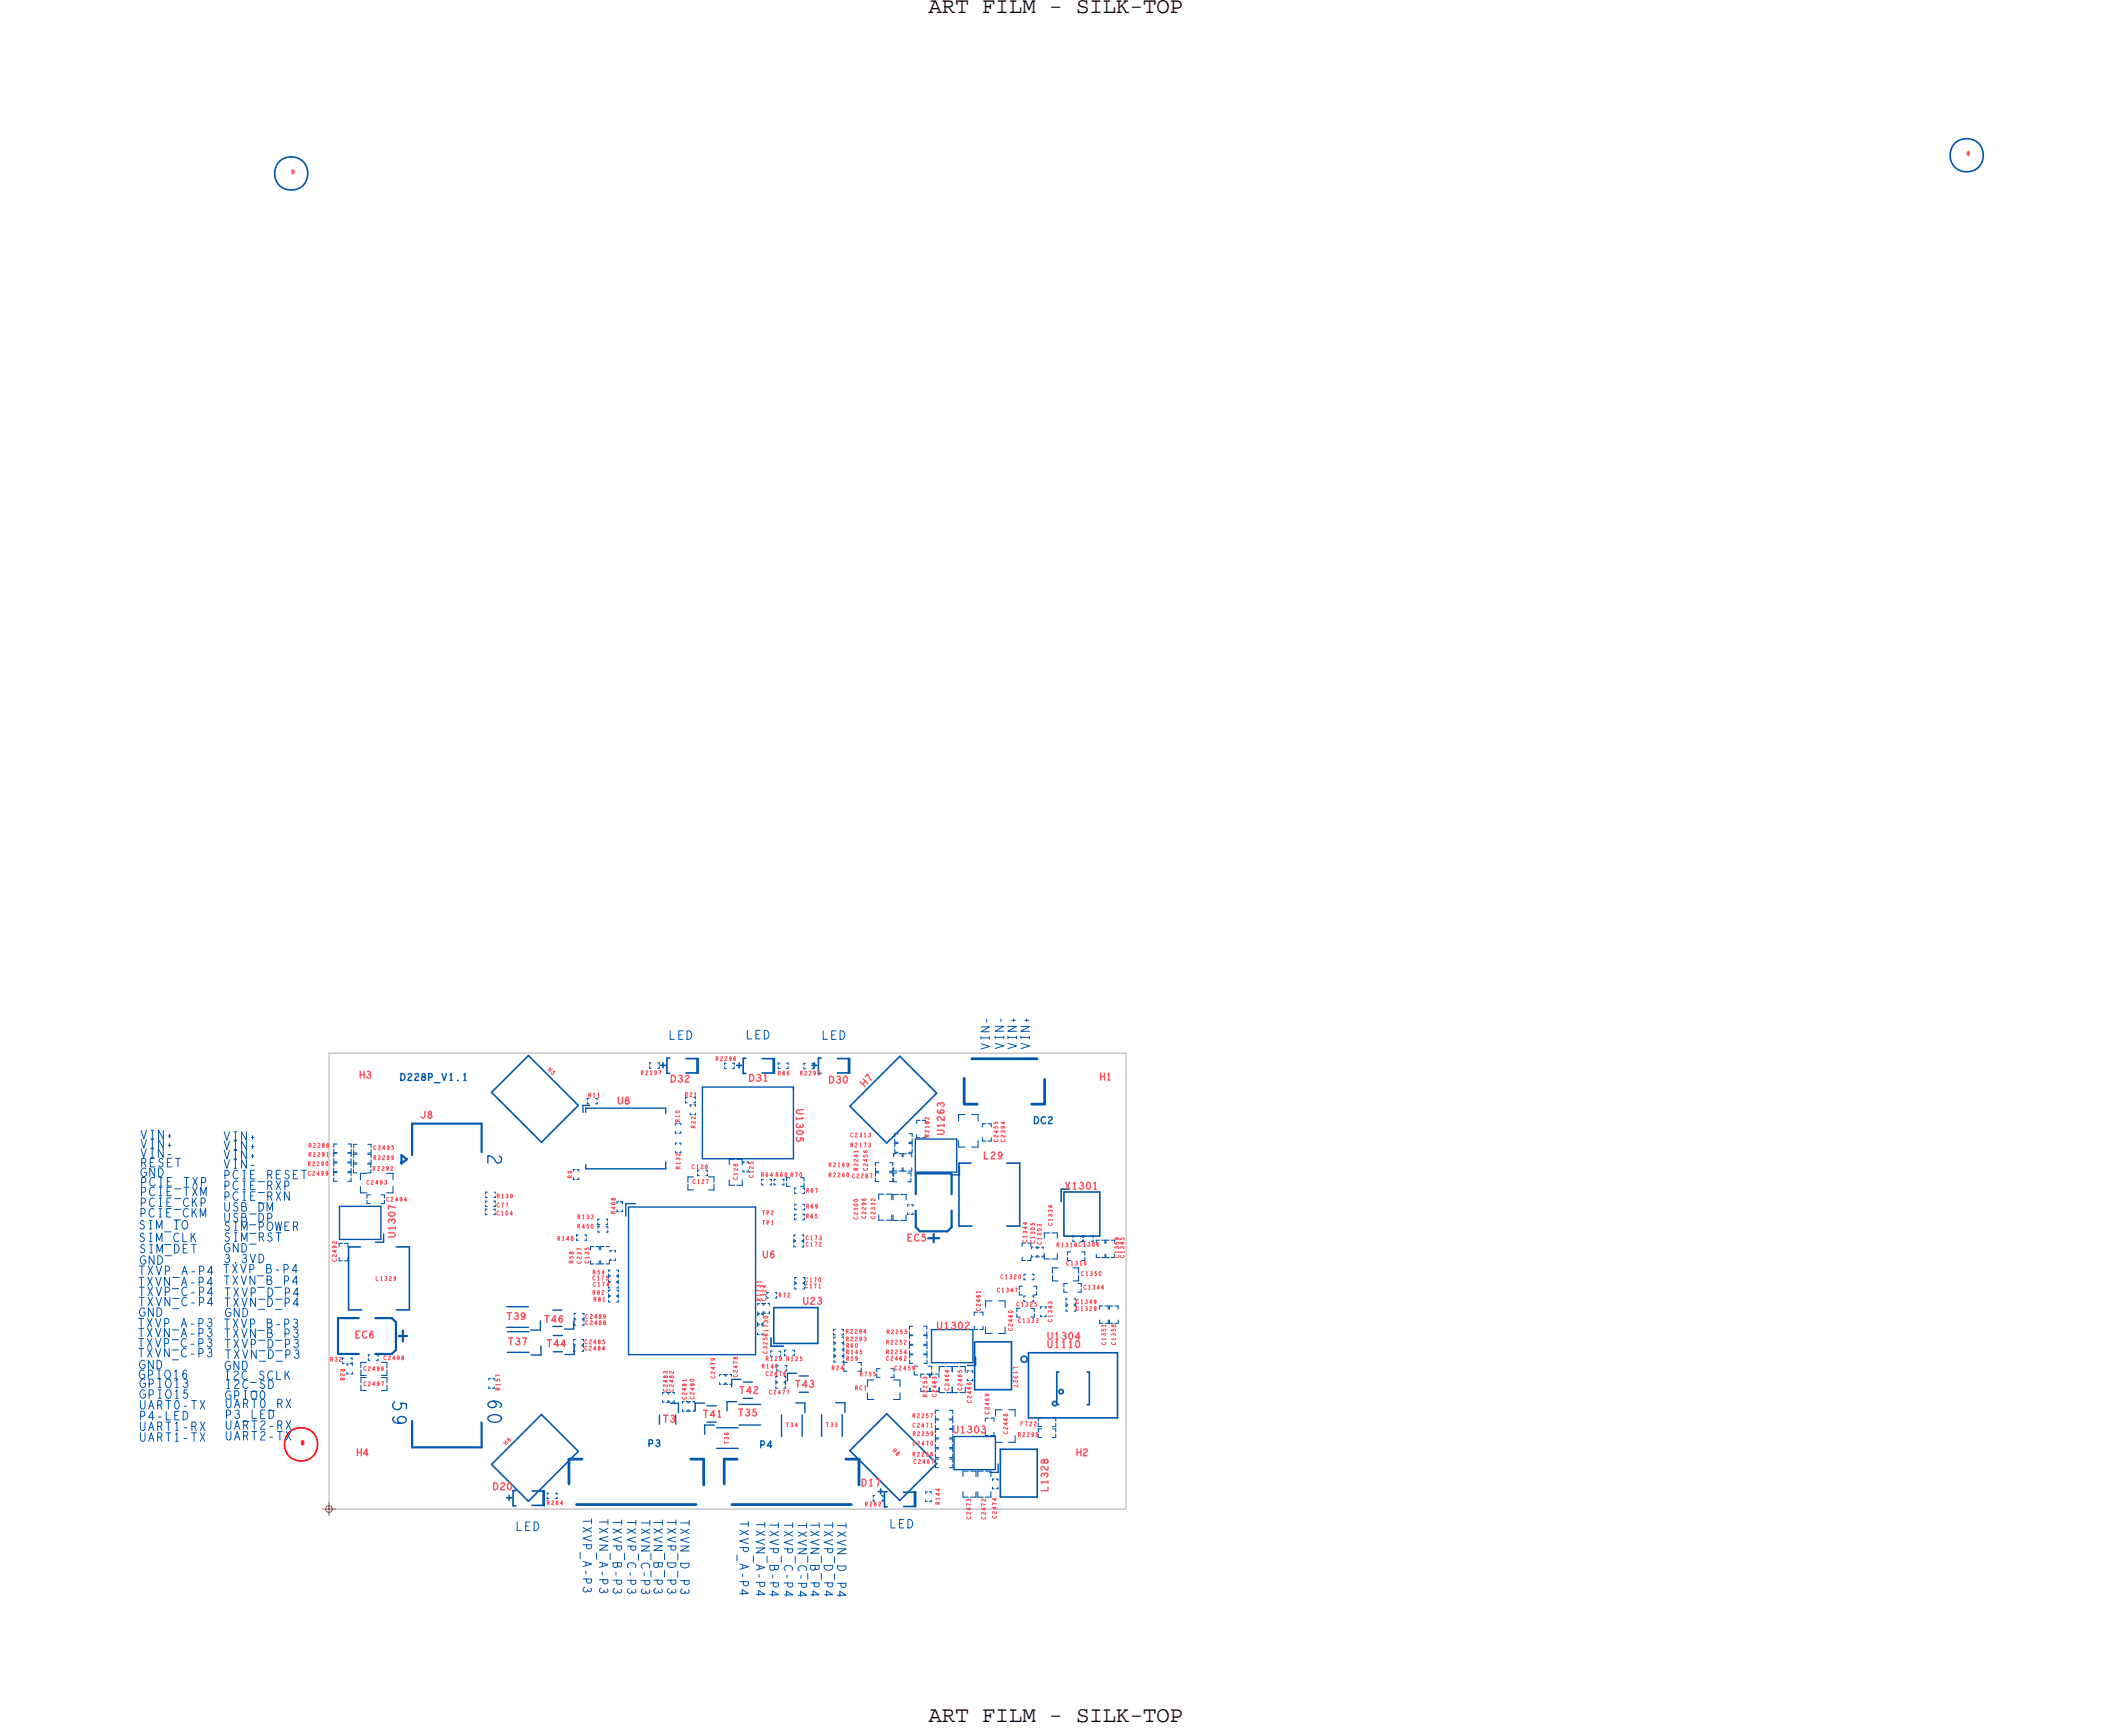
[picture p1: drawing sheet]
<svg xmlns="http://www.w3.org/2000/svg" width="195mm" height="160mm" viewBox="0 0 195 160" stroke-linecap="round" stroke-linejoin="round" font-family="sans-serif">
<defs><g id="words">
<g font-size="2.1">
<text x="85.5" y="1.2">ART FILM - SILK-TOP</text>
<text x="85.5" y="158.6">ART FILM - SILK-TOP</text>
</g>
<g font-size=".8" fill="#0057ae">
<text x="93.6" y="96.7" transform="rotate(-90 93.6 96.7)">VIN+</text>
<text x="94.8" y="96.7" transform="rotate(-90 94.8 96.7)">VIN+</text>
<text x="13" y="107.5">RESET</text>
<text x="13" y="105.8">VIN+</text>
<text x="13" y="104.9">VIN+</text>
<text x="20.6" y="106.8">VIN+</text>
<text x="20.6" y="105.9">VIN+</text>
<text x="20.6" y="105.1">VIN+</text>
<text x="20.6" y="107.6">VIN-</text>
<text x="12.9" y="112.1">PCIE_CKM</text>
<text x="12.9" y="111.2">PCIE_CKP</text>
<text x="13" y="109.3">PCIE_TXP</text>
<text x="20.6" y="108.6">PCIE_RESET</text>
<text x="20.6" y="109.6">PCIE_RXP</text>
<text x="12.8" y="114.4">SIM_CLK</text>
<text x="20.6" y="116.3">3.3VD</text>
<text x="12.9" y="127.8">GPIO13</text>
<text x="12.9" y="131.8">UART1-RX</text>
<text x="20.7" y="128.9">GPIO0</text>
<text x="20.8" y="131.7">UART2-RX</text>
<text x="20.8" y="130.7">P3_LED</text>
</g>
<g font-size=".6" fill="#fc4e5a">
<text x="33.1" y="99.3">H3</text>
<text x="69" y="99.6">D31</text>
<text x="79.6" y="100.1" transform="rotate(-45 79.6 100.1)">H 7</text>
<text x="101.3" y="99.5">H1</text>
<text x="98.1" y="109.6">X1301</text>
<text x="96.4" y="124.1">U1110</text>
<text x="87.8" y="132">U1303</text>
</g>
<g font-size=".5" fill="#fc4e5a">
<text x="26.8" y="16">*</text>
<text x="181.1" y="14.3">*</text>
</g>
<text font-size=".5" fill="#f00" x="27.7" y="133.1">*</text>
<g font-size=".4" fill="#fc4e5a">
<text x="50.4" y="98.6" transform="rotate(45 50.4 98.6)">H 5</text>
<text x="54.2" y="101.1">R11</text>
<text x="63.1" y="101">R21</text>
<text x="62.6" y="103.4" transform="rotate(-90 62.6 103.4)">R10</text>
<text x="62.6" y="107.7" transform="rotate(-90 62.6 107.7)">R132</text>
<text x="63.7" y="107.7">C126</text>
<text x="78.3" y="104.8">C2313</text>
<text x="78.3" y="105.7">R2173</text>
<text x="85.6" y="104.8" transform="rotate(-90 85.6 104.8)">R2182</text>
<text x="45.8" y="110.4">R139</text>
<text x="53.2" y="112.3">R133</text>
<text x="76.3" y="108.4">R2260 C2287</text>
<text x="96.9" y="112.9" transform="rotate(-90 96.9 112.9)">C1334</text>
<text x="54.2" y="116.4" transform="rotate(-90 54.2 116.4)">C135</text>
<text x="54.6" y="118.5">C174</text>
<text x="54.7" y="119.9">R81</text>
<text x="70.1" y="119.9" transform="rotate(-90 70.1 119.9)">R1731</text>
<text x="70.5" y="119.9" transform="rotate(-90 70.5 119.9)">C324</text>
<text x="74.1" y="118.7">C171</text>
<text x="95.9" y="114.6" transform="rotate(-90 95.9 114.6)">C1303</text>
<text x="97.3" y="114.9">R1316 C1306</text>
<text x="98.2" y="116.6">C1316</text>
<text x="30.4" y="125.4">R32</text>
<text x="70.7" y="124.7" transform="rotate(-90 70.7 124.7)">C325 R1730</text>
<text x="93.8" y="121.8">C1333</text>
<text x="96.9" y="121.8" transform="rotate(-90 96.9 121.8)">C1343</text>
<text x="99.1" y="120.1">C1349</text>
<text x="99.1" y="120.7">C1329</text>
<text x="101.8" y="123.9" transform="rotate(-90 101.8 123.9)">C1351</text>
<text x="70.2" y="126.1">R140</text>
<text x="76.1" y="131.4">T33</text>
<text x="76.6" y="126.2">R24</text>
<text x="78.8" y="128">RC1</text>
<text x="46.6" y="133.1" transform="rotate(-45 46.6 133.1)">H 6</text>
<text x="82.2" y="133.7" transform="rotate(45 82.2 133.7)">H 8</text>
</g>
</g></defs>
<!-- layer: Board Outline -->
<path d="M30.3 97h73.4v42h-73.4z" fill="none" stroke="#acacac" stroke-width=".09"/>
<!-- layer: Components -->
<g fill="none" stroke="#0057ae" stroke-width=".15">
<path d="M48.7 97.2l4.6 4.6-3.4 3.4-4.6-4.6zM60.8 98.1h.5M61.1 97.9v.5M61.7 97.5h-.3v1.4h.3M63.2 97.5h1.1v1.3h-1.1M64.2 97.5v1.3M67.8 98.2h.5M68.1 97.9v.5M68.7 97.5h-.3v1.4h.3M70.2 97.5h1.1v1.4h-1.1M71.2 97.5v1.4M74.8 98.1h.4"/>
<path d="M75 97.9v.5M75.6 97.5h-.2v1.4h.2M77.1 97.5h1.1v1.3h-1.1M78.1 97.5v1.3M33.2 114.9h-1.1v5.8h1.2M36.5 114.9h1.2v5.8h-1.2M78.3 101.9l4.6-4.6 3.4 3.4-4.6 4.6zM89.4 107.2h-1.1v5.8h1.2M92.7 107.2h1.2v5.8h-1.2M98 109.8h3.3v4.1h-3.3zM98.5 109.6h-.8v1.1M46.7 138h.4"/>
<path d="M46.9 137.8v.4M47.5 137.3h-.3v1.4h.3M49 137.4h1.1v1.3h-1.1M49.9 130.3l3.4 3.4-4.6 4.6-3.4-3.4zM50 137.4v1.3M71 123.3v.7h1.1M71.3 120.5h4v3.3h-4zM80.9 137.4h.4M81.1 137.2v.4M81.7 130.2l4.6 4.6-3.4 3.4-4.6-4.6zM81.7 137.4h-.3v1.4h.3M83.2 137.5h1.1v1.3h-1.1"/>
<path d="M84.2 137.5v1.3M89.8 123.6h3.4v4.4h-3.4zM92.1 133.5h3.4v4.4h-3.4zM94.1 125l.2-.1 .2 .1 .1 .2-.1 .2-.2 .1-.2-.1-.1-.2zM94.7 124.6h8.2v6h-8.2zM96.9 129.2l.2-.1 .2 .1v.2l-.2 .1-.2-.1zM97.5 126.4h-.2v3h.2M97.5 128.1l.2-.1 .2 .1v.2l-.2 .1-.2-.1zM100.1 126.4h.2v3h-.2"/>
<circle cx="26.8" cy="16" r="1.54"/>
<circle cx="181.1" cy="14.3" r="1.54"/>
</g>
<g fill="none" stroke="#0057ae" stroke-width=".13">
<path d="M31.3 111.1h3.8v3.1h-3.8zM35.3 113.7v.7h-.7M53.9 102.5v-.4h7.4v.5M54.3 101.8h-.6v.7M55.1 112.7v.1h.1M57.2 110.7h.1v.2M57.9 111.2h11.7v13.6h-11.7zM58.5 110.9h-.9v1.1M61.3 107v.7h-7.4v-.4M64.7 100.1h8.4v6.6h-8.4zM84.3 104.9h3.8v3.1h-3.8zM88.4 107.5v.7h-.8"/>
<path d="M46.7 120.4h2M46.7 122.3h2M46.7 122.7h2M46.7 124.6h2M49.8 121.7v.8h-.9M49.8 124v.8h-.9M50.9 120.7h.9M50.9 122.2h.9M51 123h.8M51 124.5h.8M52.8 121.7v.7h-.8M52.9 124.1v.7h-.9"/>
<path d="M60.7 130.4v.8M61.8 129.3h.7v.8M62.2 130.4v.8M64.9 129.3h-.9v.7M65.1 131h.9M65.1 129.5h.9M65.8 131.3h-.9v.8M66 131.5h2M66 133.4h2M67.9 129.1h-.9v.9M68.1 131.3h2M68.1 129.4h2"/>
<path d="M68.2 127.1h-.8v.7M68.5 127.3h.8M68.5 128.8h.8M72 130.3v2M73.3 129.2h.8v.9M73.4 126.5h-.9v.7M73.6 128.3h.8M73.6 126.8h.8M73.9 130.3v2M75.7 130.3v2M77 129.2h.8v.9M77.6 130.3v2"/>
<path d="M85.8 122.5h3.8v3h-3.8zM87.9 132.3h3.8v3.1h-3.8zM89.9 125v.8h-.8M91.9 134.9v.7h-.7"/>
</g>
<g fill="none" stroke="#0057ae" stroke-width=".1">
<path d="M59.8 98.3v.1h.2M60 97.9h-.2v.2M60.6 97.9h.1v.2M60.7 98.3v.1h-.1M66.7 98.3v.1h.2M66.9 97.9h-.2v.2M67.5 97.9h.1v.2M67.6 98.3v.1h-.1M71.7 98.3v.1h.1M71.8 97.9h-.1v.2M72.4 97.9h.2v.2M72.6 98.3v.1h-.2"/>
<path d="M74 98.3v.2h.2M74.2 98h-.2v.1M74.8 98h.1v.1M74.9 98.3v.2h-.1M30.7 108.5v.3h.3M30.7 106.7v.3h.3M30.7 107.6v.3h.3M30.7 105.9v.3h.3M31 108h-.3v.3M31 106.2h-.3v.3M31 107.1h-.3v.3M31 105.4h-.3v.3"/>
<path d="M31.2 115.8v.3h.3M31.5 114.5h-.3v.3M31.7 114.5h.3v.3M32 108h.3v.3M32 106.2h.3v.3M32 115.8v.3h-.3M32 107.1h.3v.3M32 105.4h.3v.3M32.3 108.5v.3h-.3M32.3 106.7v.3h-.3M32.3 107.6v.3h-.3M32.3 105.9v.3h-.3"/>
<path d="M32.6 107.7v.3h.3M32.6 106.8v.3h.3M32.6 105.9v.3h.3M32.9 107.2h-.3v.3M32.9 105.4h-.3v.3M32.9 106.3h-.3v.3M33.2 109.3v.6h.6M33.8 108.1h-.6v.6M33.8 110.6v.3h.3M33.9 107.2h.3v.3M33.9 105.4h.3v.3M33.9 106.3h.3v.3"/>
<path d="M34.1 110.1h-.3v.3M34.2 107.7v.3h-.3M34.2 106.8v.3h-.3M34.2 105.9v.3h-.3M35.1 110.1h.3v.3M35.4 110.6v.3h-.3M35.6 108.1h.6v.6M36.2 109.3v.6h-.6M44.7 111.7v.2h.2M44.7 111v.1h.2M44.7 110.2v.1h.2M44.9 111.4h-.2v.1"/>
<path d="M44.9 110.6h-.2v.2M44.9 109.8h-.2v.2M45.5 111.4h.1v.1M45.5 110.6h.1v.2M45.6 111.7v.2h-.1M45.6 111v.1h-.1M45.6 110.2v.1h-.1M52.8 108.5v.2h.2M53 107.8h-.2v.1M53.1 114.1v.2h.1M53.2 107.8h.1v.1M53.2 113.8h-.1v.1"/>
<path d="M53.3 108.5v.2h-.1M53.8 113.8h.2v.1M54 114.1v.2h-.2M54.1 101.2v.1M54.1 101.5v.2h.1M54.4 116.4h.3M54.7 114.8h-.3v.3M54.9 114.8h.3v.3M55 101.5v.2h-.2M55 101.2v.1M55.1 113.4v.1h.1M55.2 116.1v.3h-.3"/>
<path d="M55.2 112.3h-.1v.2M55.2 113h-.1v.2M55.3 116.1v.3h.3M55.6 114.8h-.3v.3M55.8 112.3h.2v.2M55.8 114.8h.3M55.8 113h.2v.2M56 112.7v.1h-.2M56 113.4v.1h-.2M56 118.6h.2M56 118.1h.2M56 117.9v.2h.2"/>
<path d="M56 119.8v.1h.2M56 117.4v.1h.2M56.1 119.2v.2h.1M56.1 116.1v.3h-.3M56.2 116v.1h.1M56.2 117.6h-.2v.1M56.2 119.4h-.2v.2M56.2 117h-.2v.2M56.2 118.9h-.1v.1M56.3 115.2h-.1v.2M56.5 115.2h.2v.2M56.7 116v.1h-.2"/>
<path d="M56.8 118.1h.1v.2M56.8 117.6h.1v.1M56.8 119.4h.1v.2M56.8 117h.1v.2M56.8 118.9h.2v.1M56.8 111.5v.1h.2M56.9 118.5v.1h-.1M56.9 117.9v.2h-.1M56.9 119.8v.1h-.1M56.9 117.4v.1h-.1M57 119.2v.2h-.2M57 110.7h-.2v.2"/>
<path d="M57.3 111.5v.1h-.1M62.2 104.2v.2h.1M62.2 106.1v.1h.2M62.3 103.5h-.1v.1M62.4 105.3h-.2v.2M62.5 103.5h.2v.1M62.6 105.3h.1v.2M62.7 104.2v.2h-.2M62.7 106.1v.1M63.1 101.1v.1M63.1 101.4v.2h.2M63.4 109.1v.5h.5"/>
<path d="M63.6 102.5v.2h.1M63.7 101.8h-.1v.1M63.9 108.4h-.5v.5M63.9 101.8h.2v.1M64 101.4v.2h-.1M64 101.1v.1M64.1 102.5v.2h-.2M64.2 108.2v.1h.2M64.2 107.8v.2M65.1 107.8v.2M65.1 108.2v.1h-.1M65.3 108.4h.5v.5"/>
<path d="M65.8 109.1v.5h-.5M67.2 108.7v.5h.5M67.7 106.8h-.5v.5M67.9 106.8h.5v.5M68.4 108.7v.5h-.5M68.4 107.8v.1h.2M68.6 107h-.2v.2M68.8 107h.1v.2M68.9 107.8v.1h-.1M70.1 109v.2h.2M70.3 108.7h-.2v.1M70.6 119.1h.2"/>
<path d="M70.6 119.6h.2M70.9 108.7h.1v.1M71 109v.2h-.1M71.3 109v.2h.1M71.4 119.1h.1v.1M71.4 108.7h-.1v.1M71.5 119.4v.2h-.1M72 108.7h.2v.1M72.2 109v.2h-.2M72.4 109v.3h.3M72.7 108.5h-.3v.3M73.1 114.7v.2h.2"/>
<path d="M73.1 114.1v.2h.2M73.2 112.2v.2h.1M73.2 109.8v.2h.1M73.2 111.3v.1h.1M73.2 118.6v.1h.1M73.2 118v.2h.1M73.3 114.4h-.2v.1M73.3 113.8h-.2v.1M73.3 111.9h-.1v.1M73.3 109.5h-.1v.1M73.3 110.9h-.1v.2M73.3 118.2h-.1v.2"/>
<path d="M73.3 117.7h-.1v.1M73.7 108.5h.3v.3M73.9 114.4h.1v.1M73.9 113.8h.1v.1M73.9 111.9h.2v.1M73.9 109.5h.2v.1M73.9 110.9h.2v.2M73.9 118.2h.2v.2M73.9 118.7h.2M73.9 117.7h.2v.1M74 114.7v.2h-.1M74 114.1v.2h-.1"/>
<path d="M74 109v.3h-.3M74.1 112.2v.2h-.2M74.1 109.8v.2h-.2M74.1 111.3v.1h-.2M74.1 118v.2h-.2M80.6 107.6v.3h.3M80.6 108.5v.3h.3M80.9 107.1h-.3v.3M80.9 108h-.3v.3M80.9 111.9v.5h.5M81.4 110h-.5v.5M81.6 110h.5v.5"/>
<path d="M81.9 107.1h.3v.3M81.9 108h.3v.3M82.1 111.9v.5h-.5M82.2 107.6v.3h-.3M82.2 108.5v.3h-.3M82.2 111.9v.5h.5M82.3 108.6v.3h.3M82.3 107.6v.3h.3M82.4 105.9v.3h.3M82.4 104.9v.3h.3M82.6 108.1h-.3v.3M82.6 106.3h-.3v.3"/>
<path d="M82.7 105.4h-.3v.3M82.7 104.4h-.3v.3M82.7 110h-.5v.5M82.8 106.3h.3v.3M82.9 110h.5v.5M83.1 107.6v.3h-.3M83.2 107.6v.3h.3M83.4 111.9v.5h-.5M83.5 106.3h-.3v.3M83.6 111.7v.2h.1M83.6 108.1h.3v.3M83.7 106.3h.3v.3"/>
<path d="M83.7 104.4h.3v.3M83.7 105.4h.3v.3M83.7 111h-.1v.1M83.9 108.6v.3h-.3M83.9 111h.2v.1M84 107.6v.3h-.3M84 105.9v.3h-.3M84 104.9v.3h-.3M84.1 111.7v.2h-.2M84.4 104.5v.3h.3M84.7 103.2h-.3v.3M84.9 103.2h.3"/>
<path d="M84.9 104.8h.3M88.3 105.1v.6h.6M88.9 102.7h-.6v.6M89.5 102.7h.6v.6M90.1 105.1v.6h-.6M90.5 104.8v.3h.3M90.8 103.5h-.3v.3M91 103.5h.3v.3M91.3 104.8v.3h-.3M91.4 119.8h-.6v.6M92 119.8h.6v.6M93.9 119v.3h.3"/>
<path d="M94.1 115.8v.3h.3M94.2 118.5h-.3v.3M94.3 119.7v.2h.1M94.3 117.7v.2h.2M94.4 114.5h-.3v.3M94.4 119.4h-.1v.1M94.5 117.4h-.2v.1M94.6 114.5h.3v.3M94.9 115.8v.3h-.3M95 115.6v.2h.1M95 119.4h.2v.1M95.1 117.4h.1v.1"/>
<path d="M95.1 114.9h-.1v.1M95.2 118.5h.3v.3M95.2 119.7v.2h-.2M95.2 117.7v.2h-.1M95.3 114.9h.2v.1M95.5 119v.3h-.3M95.5 115.6v.2h-.2M95.6 115.6v.2h.1M95.7 114.9h-.1v.1M95.9 114.9h.2v.1M96.1 115.6v.2h-.2M96.2 115.5v.5h.5"/>
<path d="M96.7 113.6h-.5v.5M96.9 113.6h.5v.5M96.9 117.5v.5h.5M97.4 115.5v.5h-.5M97.4 116.8h-.5v.5M98 118.7v.3h.3M98.3 118.2h-.3v.3M98.3 115.8v.3h.3M98.3 119.7h-.1v.1M98.6 115.3h-.3v.3M98.8 114.2v.2h.2M98.8 116.8h.5v.5"/>
<path d="M98.9 119.7h.2v.1M99 113.9h-.2v.1M99.3 118.2h.3v.3M99.3 117.5v.5h-.5M99.6 113.9h.1v.1M99.6 118.7v.3h-.3M99.6 115.3h.3v.3M99.7 114.2v.2h-.1M99.8 114.2v.2h.1M99.9 115.8v.3h-.3M99.9 113.9h-.1v.1M100.5 113.9h.2v.1"/>
<path d="M100.7 114.2v.2h-.2M101 115.6v.3h.3M101.3 114.3h-.3v.3M101.5 114.3h.3v.3M101.8 115.6v.3h-.3M101.8 115.6v.3h.3M102.1 114.3h-.3v.3M102.3 114.3h.3v.3M102.6 115.6v.3h-.3M31.5 125.1h.2M31.5 125.5v.1h.2M32 126.4v.2h.1"/>
<path d="M32.5 126.4v.2h-.2M33.2 126.2v.5h.5M33.2 127.6v.5h.5M33.7 125.5h-.5v.5M33.7 126.9h-.5v.5M33.9 125.2v.1h.2M34.1 124.8h-.2v.2M34.7 124.8h.1v.2M34.8 125.2v.1h-.1M35.1 125.5h.5v.5M35.1 126.9h.5v.5M35.6 126.2v.5h-.5"/>
<path d="M35.6 127.6v.5h-.5M45 127.7v.2h.2M45.2 127h-.2v.1M45.4 127h.1v.1M45.5 127.7v.2h-.1M50.4 137.9v.2h.2M50.6 137.6h-.2v.1M51.2 137.6h.1v.1M51.3 137.9v.2h-.1M52.8 124.3v.2h.2M52.8 123.7v.2h.2M52.9 121.4v.1h.1"/>
<path d="M52.9 121.9v.2h.1M53 124h-.2v.1M53 123.4h-.2v.1M53 121h-.1v.2M53 121.6h-.1v.1M53.6 124h.1v.1M53.6 123.4h.1v.1M53.6 121h.2v.2M53.6 121.6h.2v.1M53.7 124.3v.2h-.1M53.7 123.7v.2h-.1M53.8 121.4v.1h-.2"/>
<path d="M53.8 121.9v.2h-.2M61 129v.2h.2M61.2 128.3h-.2v.1M61.4 128.3h.1v.1M61.5 129v.2h-.1M61.6 129v.2h.1M61.7 128.3h-.1v.1M61.9 128.3h.2v.1M62.1 129v.2h-.2M62.9 129.9v.1h.1M63 129.1h-.1v.2M63.2 129.1h.2v.2"/>
<path d="M63.4 129.9v.1h-.2M63.5 129.9v.1h.1M63.6 129.1h-.1v.2M63.8 129.1h.2v.2M64 129.9v.1h-.2M66.3 127.4v.1h.1M66.4 126.6h-.1v.2M66.6 126.6h.2v.2M66.8 127.4v.1h-.2M66.9 127.4v.1h.1M67 126.6h-.1v.2M67.2 126.6h.2v.2"/>
<path d="M67.4 127.4v.1h-.2M69.8 122.8v.2h.1M69.8 121.8v.2h.1M69.8 120.8v.2h.1M69.9 122.1h-.1v.1M69.9 121.1h-.1v.1M69.9 120.1h-.1v.1M70.1 122.1h.2v.1M70.1 121.1h.2v.1M70.1 120.1h.2v.1M70.3 122.8v.2h-.2M70.3 121.8v.2h-.2"/>
<path d="M70.3 120.8v.2h-.2M70.4 120.8v.2h.1M70.5 120.1h-.1v.1M70.7 120.1h.2v.1M70.9 120.8v.2h-.2M71 124.8v.2h.1M71.1 124.5h-.1v.1M71.4 127.7v.2h.2M71.5 127.2v.1h.1M71.5 125.8h.2M71.5 126.1v.2h.2M71.6 127.4h-.2v.1"/>
<path d="M71.6 126.8h-.1v.2M71.7 124.5h.2v.1M71.9 124.8v.2h-.2M72.2 127.4h.1v.1M72.2 126.8h.2v.2M72.3 124.7v.2h.1M72.3 125.8h.1v.1M72.3 127.7v.2h-.1M72.4 127.2v.1h-.2M72.4 124.4h-.1v.1M72.4 126.1v.2h-.1M73 124.4h.2v.1"/>
<path d="M73.2 124.7v.2h-.2M76.8 122.8v.2h.1M76.8 123.5v.2h.1M76.8 124.1v.2h.2M76.8 125.3v.2h.2M76.8 124.7v.2h.2M76.9 122.5h-.1v.1M76.9 123.2h-.1v.1M77 123.8h-.2v.1M77 125h-.2v.1M77 124.4h-.2v.1M77.5 122.5h.2v.1"/>
<path d="M77.5 123.2h.2v.1M77.6 123.8h.1v.1M77.6 125h.1v.1M77.6 124.4h.1v.1M77.7 122.8v.2h-.2M77.7 123.5v.2h-.2M77.7 124.1v.2h-.1M77.7 125.3v.2h-.1M77.7 124.7v.2h-.1M77.7 126.3h.3M78 125.5h-.3v.3M79 125.5h.3v.3"/>
<path d="M79.3 126v.3h-.3M79.9 128.3v.6h.6M80.4 138.1v.2h.2M80.5 127.1h-.6v.6M80.6 137.8h-.2v.1M80.7 126.6v.3h.3M81 126.1h-.3v.3M81.2 137.8h.1v.1M81.3 138.1v.2h-.1M82 126.1h.3v.3M82.3 127.1h.6v.6M82.3 126.6v.3h-.3"/>
<path d="M82.9 128.3v.6h-.6M83.8 122.7v.3h.3M83.8 123.5v.3h.3M83.8 124.4v.3h.3M83.8 125.3v.3h.3M84.1 122.2h-.3v.3M84.1 123h-.3v.3M84.1 123.9h-.3v.3M84.1 124.8h-.3v.3M84.2 126.4v.3h.3M84.5 125.9h-.3v.3M84.8 127.9v.3h.3"/>
<path d="M85.1 122.2h.3v.3M85.1 123h.3v.3M85.1 123.9h.3v.3M85.1 124.8h.3v.3M85.1 126.6h-.3v.3M85.3 138.2v.1h.1M85.3 126.6h.3v.3M85.4 122.7v.3h-.3M85.4 123.5v.3h-.3M85.4 124.4v.3h-.3M85.4 125.3v.3h-.3M85.4 137.4h-.1v.2"/>
<path d="M85.5 125.9h.3v.3M85.6 137.4h.2v.2M85.6 127.9v.3h-.3M85.7 127.9v.3h.3M85.8 138.2v.1h-.2M85.8 126.4v.3h-.3M86 126.6h-.3v.3M86.1 133.1v.3h.3M86.1 130.4v.3h.3M86.1 134v.3h.3M86.1 131.3v.3h.3M86.1 132.2v.3h.3"/>
<path d="M86.2 134.9v.3h.3M86.2 126.6h.3v.3M86.4 132.6h-.3v.3M86.4 129.9h-.3v.3M86.4 133.5h-.3v.3M86.4 130.8h-.3v.3M86.4 131.7h-.3v.3M86.5 134.4h-.3v.3M86.5 127.9v.3h-.3M86.5 127.8v.5h.5M87 125.9h-.5v.5M87.2 128.3h1"/>
<path d="M87.2 125.9h1M87.4 132.6h.3v.3M87.4 129.9h.3v.3M87.4 133.5h.3v.3M87.4 130.8h.3v.3M87.4 131.7h.3M87.5 134.4h.3v.3M87.7 125.9v.5M87.7 127.8v.5M87.7 133.1v.3h-.3M87.7 130.4v.3h-.3M87.7 134v.3h-.3"/>
<path d="M87.7 131.3v.3h-.3M87.7 132.2v.3h-.3M87.8 134.9v.3h-.3M88.4 125.9h.5v.5M88.7 137.4v.5h.5M88.9 127.8v.5h-.5M89.1 127v.2h.1M89.2 135.5h-.5v.5M89.2 126.3h-.1v.1M89.4 135.5h.5v.5M89.4 126.3h.2v.1M89.6 127v.2h-.2"/>
<path d="M89.7 122.2v.3h.3M89.9 137.4v.5h-.5M90 120.9h-.3v.3M90.1 137.4v.5h.5M90.2 120.9h.3v.3M90.5 122.2v.3h-.3M90.6 135.5h-.5v.5M90.7 132.2h.3M90.8 135.5h.5v.5M90.8 122.2v.6h.6M91 130.6h-.3v.3M91.2 130.6h.3v.3"/>
<path d="M91.3 137.4v.5h-.5M91.4 137v.2h.2M91.5 131.9v.3h-.3M91.6 136.3h-.2v.1M91.7 132.3v.6h.6M91.8 136.3h.1v.1M91.9 137v.2h-.1M92.3 129.9h-.6v.6M92.6 122.2v.6h-.6M92.9 129.9h.6v.6M93.5 132.3v.6h-.6M93.6 121v.3h.3"/>
<path d="M93.9 120.5h-.3v.3M94.9 120.5h.3v.3M95.2 121v.3h-.3M95.6 132.1v.3h.3M95.6 131.1v.3h.3M95.8 121.1v.2h.2M95.9 131.6h-.3v.3M95.9 130.6h-.3v.3M96 120.4h-.2v.1M96.2 120.4h.1v.1M96.3 121.1v.2h-.1M96.9 131.6h.3v.3"/>
<path d="M96.9 130.6h.3v.3M97.2 132.1v.3h-.3M97.2 131.1v.3h-.3M98.2 120v.2h.1M98.2 120.6v.2h.1M98.3 120.3h-.1v.1M98.9 120.2h.2M98.9 120.3h.2v.1M98.9 120.8h.2M101.3 121.6v.3h.3M101.6 120.3h-.3v.3M101.8 120.3h.3v.3"/>
<path d="M102.1 121.6v.3h-.3M102.2 121.6v.3h.3M102.5 120.3h-.3v.3M102.7 120.3h.3v.3M103 121.6v.3h-.3"/>
</g>
<path d="M45.5 109.8h.1v.2" fill="none" stroke="#0057ae" stroke-width=".09"/>
<path d="M88.8 99.3v2.4h1.2M89.5 97.5h6M96.2 99.4v2.3h-1.2M53.1 138.6h11M53.6 134.4h-1.2v2.3M63.6 134.4h1.2v2.4M67.4 138.6h11M67.9 134.4h-1.2v2.3M77.9 134.4h1.2v2.4" fill="none" stroke="#0057ae" stroke-width=".25"/>
<circle cx="27.7" cy="133.1" r="1.54" fill="none" stroke="#f00" stroke-width=".15"/>
<path d="M37 106.4l.5 .4-.5 .4zM44.4 106.1v-2.6h-6.4v2.9M84.3 110v-1.9h3.3v1.9M84.3 111.5v1.6l.4 .3h2.6l.3-.3v-1.6M85.5 114.1h1M86 113.7v.7M33 121.4h-1.9v3.3h1.9M34.6 121.4h1.5l.4 .4v2.5l-.4 .4h-1.5M36.7 123.1h.8M37.1 122.6v1M38 130.9v2.4h6.4v-2.3" fill="none" stroke="#0057ae" stroke-width=".2"/>
<!-- layer: Text -->
<g fill="none" stroke="#fc4e5a" stroke-width=".09">
<path d="M27 15.6v.5M181.3 13.9v.5M59.1 98.8h.1v-.1l-.1-.1v.4M59.2 98.8v.2M59.5 98.7l.1-.1 .1 .1-.2 .3h.2M59.9 98.7l.1-.1 .1 .1-.2 .3h.2M60.5 98.8l-.2 .1a.11 .11 0 0 1 0-.2 .11 .11 0 0 1 .1 0 .17 .17 0 0 1 .1 .2 .17 .17 0 0 1-.2 .1M60.7 98.6h.2l-.1 .4M66 97.5h.1v-.1l-.1-.1v.4M66.1 97.5v.2M66.4 97.4l.1-.1v.1l-.1 .3h.1M66.8 97.4l.1-.1v.1l-.1 .3h.1"/>
<path d="M67.3 97.5l-.1 .1a.11 .11 0 0 1 0-.2 .11 .11 0 0 1 .1 0 .17 .17 0 0 1 .1 .2 .17 .17 0 0 1-.2 .1M67.7 97.4a.16 .16 0 0 0-.1 .1 .16 .16 0 0 0 .1 .2 .1 .1 0 0 0 0-.2 .09 .09 0 0 0-.1 .1M71.7 98.9l.2-.1-.1-.1h-.1v.4M71.8 98.9l.1 .2M72.3 98.7h-.1a.16 .16 0 0 0-.1 .1 .16 .16 0 0 0 .1 .2 .09 .09 0 0 0 .1-.1 .1 .1 0 0 0-.2 0M72.7 98.7h-.1a.16 .16 0 0 0-.1 .1 .16 .16 0 0 0 .1 .2 .09 .09 0 0 0 .1-.1 .1 .1 0 0 0-.2 0M73.7 98.9l.2-.1v-.1h-.2v.4M73.8 98.9l.1 .2M74.1 98.7h.1l.1 .1-.2 .3h.2M74.5 98.7h.1l.1 .1-.2 .3h.2M75.1 98.8l-.1 .1a.11 .11 0 0 1-.1-.1 .11 .11 0 0 1 .2-.1 .17 .17 0 0 1 0 .2 .17 .17 0 0 1-.2 .1M75.5 98.7h-.1v.1a.11 .11 0 0 1 .1 .1 .11 .11 0 0 1 0 .1 .11 .11 0 0 1-.2 0"/>
<path d="M28.4 107.2h.2l-.1-.2h-.1v.4M28.5 106.4l.1-.1v-.1h-.1v.3M28.5 105.5h.1v-.2h-.1v.4M28.5 107.2l.1 .2M28.6 106.4v.1M28.6 105.5v.2M28.8 108l.1-.1 .1 .1-.2 .3h.2M28.8 107.1l.1-.1 .1 .1-.2 .3h.2M28.9 106.2h.1v.1l-.1 .2h.1M28.9 105.4l.1-.1v.1l-.1 .3h.1M29.2 107.1l.1-.1 .1 .1-.2 .3h.2M29.3 106.2h.1v.1l-.1 .2h.1"/>
<path d="M29.3 105.4l.1-.1 .1 .1-.2 .3h.2M29.4 108.2h-.2l.1-.3v.4M29.7 105.3v.2a.1 .1 0 0 1 .2 0 .11 .11 0 0 1-.1 .2 .1 .1 0 0 1-.1-.1v-.1a.1 .1 0 0 0 .1-.1 .1 .1 0 0 0-.1-.1zM29.8 108l-.1 .1a.11 .11 0 0 1-.1-.1 .11 .11 0 0 1 .2-.1 .17 .17 0 0 1 0 .2 .17 .17 0 0 1-.2 .1M29.8 107.2l-.1 .1a.11 .11 0 0 1-.1-.2 .11 .11 0 0 1 .2 0 .17 .17 0 0 1 0 .1 .17 .17 0 0 1-.2 .2M29.8 106.3l-.1 .1a.11 .11 0 0 1 0-.1 .11 .11 0 0 1 .1-.1 .17 .17 0 0 1 .1 .2 .17 .17 0 0 1-.2 .1M30.1 107l.1 .1v.2a.1 .1 0 0 1-.1 .1 .1 .1 0 0 1-.1-.1zM30.1 106.2h.1v.3M30.1 106.5h.1M30.1 105.3v.2a.1 .1 0 0 1 .2 0 .11 .11 0 0 1-.1 .2 .1 .1 0 0 1-.1-.1v-.1a.1 .1 0 0 0 .1-.1 .1 .1 0 0 0-.1-.1zM30.2 108l-.1 .1a.11 .11 0 0 1-.1-.1 .11 .11 0 0 1 .2-.1 .17 .17 0 0 1 0 .2 .17 .17 0 0 1-.2 .1M30.8 114.8l.1 .1a.11 .11 0 0 1-.2 .1 .11 .11 0 0 1-.1-.2 .17 .17 0 0 1 .2 0 .17 .17 0 0 1 .1 .1"/>
<path d="M30.9 115.2v.2l-.3-.2h.4M30.9 116a.16 .16 0 0 1-.1 .2 .16 .16 0 0 1-.2-.2M31 114.4v.2l-.3-.2-.1 .1h.1M31 115.6v.2l-.3-.2-.1 .1 .1 .1M34 108.8a.16 .16 0 0 0-.2 .1 .16 .16 0 0 0 .2 .2M34.2 108.8l.1-.1 .1 .1-.2 .3h.2M34.4 107.6h.1v-.1h-.1v.3M34.4 106.7l.2-.1v-.1h-.2v.3M34.5 107.6v.2M34.5 106.7l.1 .1M34.6 105.6a.16 .16 0 0 0-.2 .1 .16 .16 0 0 0 .2 .2M34.6 117.6v.4h.2"/>
<path d="M34.8 107.5h.1h.1l-.2 .3h.2M34.8 109h-.2l.1-.3v.4M34.9 105.6v-.1l.1 .1-.2 .3h.2M34.9 106.5h.1l-.2 .3h.2M35.1 117.7v-.1v.4M35.1 118h.1M35.2 108.9l-.1 .1a.11 .11 0 0 1-.1-.2 .11 .11 0 0 1 .2 0 .17 .17 0 0 1 0 .2 .17 .17 0 0 1-.2 .1M35.2 107.5h.1h.1l-.2 .3h.2M35.3 106.5h.1l-.2 .3h.2M35.4 105.8h-.2l.2-.3v.4M35.4 108.8h.2l-.1 .1M35.5 117.6h.1v.2"/>
<path d="M35.5 108.9a.1 .1 0 0 1 .1 .1 .1 .1 0 0 1-.1 .1 .1 .1 0 0 1-.1-.1M35.5 117.8a.1 .1 0 0 1 .1 0 .1 .1 0 0 1 0 .2 .11 .11 0 0 1-.2-.1M35.7 106.5v.1a.1 .1 0 0 1 .1 .1 .1 .1 0 0 1 0 .1 .1 .1 0 0 1-.1-.1 .1 .1 0 0 0 .1-.1 .1 .1 0 0 0-.1-.1zM35.8 107.6l-.2 .1a.11 .11 0 0 1 0-.2 .11 .11 0 0 1 .1 0 .17 .17 0 0 1 .1 .2 .17 .17 0 0 1-.2 .1M35.8 110.3a.16 .16 0 0 0-.2 .2 .16 .16 0 0 0 .2 .1M35.8 105.7l-.1 .1a.11 .11 0 0 1 0-.2 .11 .11 0 0 1 .1 0 .17 .17 0 0 1 0 .2 .17 .17 0 0 1-.1 .1M35.9 117.7l.1-.1v.1l-.1 .3h.1M36 107.5h.1h.1l-.2 .3h.2M36 110.4l.1-.1 .1 .1-.2 .3h.2M36.2 105.5h-.1v.2a.11 .11 0 0 1 .1 0 .11 .11 0 0 1 0 .2 .11 .11 0 0 1-.1 0M36.2 106.6l-.1 .1a.11 .11 0 0 1 0-.1 .11 .11 0 0 1 .1-.1 .17 .17 0 0 1 .1 .2 .17 .17 0 0 1-.2 .1M36.4 117.7l-.1 .1a.11 .11 0 0 1 0-.1 .11 .11 0 0 1 .1-.1 .17 .17 0 0 1 .1 .2 .17 .17 0 0 1-.2 .1"/>
<path d="M36.6 110.6h-.2l.2-.3v.4M37 110.4l-.1 .1a.11 .11 0 0 1-.1-.1 .11 .11 0 0 1 .2-.1 .17 .17 0 0 1 0 .2 .17 .17 0 0 1-.1 .1M37.4 110.6h-.2l.2-.3v.4M45.8 110.2l.2-.1-.1-.1h-.1v.4M46 111.6a.16 .16 0 0 0-.2 .1 .16 .16 0 0 0 .2 .2M46 110.9a.16 .16 0 0 0-.2 .1 .16 .16 0 0 0 .2 .1M46.2 110.8h.2l-.1 .4M46.2 111.6h.1v.3M46.2 111.9h.1M46.2 110.1l.1-.1v.4M46.6 110.8h.2l-.1 .4M46.6 110h.2l-.1 .2"/>
<path d="M46.6 111.6h.1l.1 .2a.1 .1 0 0 1-.1 .1 .1 .1 0 0 1-.1-.1zM47.2 111.8h-.2l.1-.2v.3M47.2 110.1l-.1 .1a.11 .11 0 0 1-.1-.1 .11 .11 0 0 1 .2-.1 .17 .17 0 0 1 0 .2 .17 .17 0 0 1-.2 .1M51.4 114.1l.1-.1v-.1h-.1v.4M51.5 114.1l.1 .2M51.8 114l.1-.1v.4M51.8 114.3h.1M52.4 114.2h-.2l.1-.3v.4M52.4 115.8v.1h.2a.11 .11 0 0 1 0-.1 .11 .11 0 0 1 .2 0 .11 .11 0 0 1-.1 .1M52.4 115.4a.13 .13 0 0 0 .2 .1 .13 .13 0 0 0 .1-.2 .1 .1 0 0 1 .1 .1 .1 .1 0 0 1-.1 .1 .1 .1 0 0 1-.1-.1zM52.4 107.9l.1 .1a.11 .11 0 0 1-.1 .1 .11 .11 0 0 1-.1-.2 .17 .17 0 0 1 .2 0 .17 .17 0 0 1 .1 .2M52.5 108.5l-.1-.2h-.1v.2h.4"/>
<path d="M52.6 116.3v-.1h-.2v.1h.4M52.7 113.9l-.1 .2a.1 .1 0 0 1 .2 0 .11 .11 0 0 1-.1 .2 .1 .1 0 0 1-.1-.1v-.1a.11 .11 0 0 0 .2-.1 .1 .1 0 0 0-.1-.1zM52.7 108.3l-.2 .1M52.8 116.2h-.2M53.2 113l.2-.1v-.1h-.2v.4M53.2 112.1l.2-.1v-.1h-.2v.4M53.3 115.4h-.1v.1M53.3 115.5a.1 .1 0 0 1 .1-.1 .1 .1 0 0 1 .1 .1 .1 .1 0 0 1 0 .1M53.3 113l.1 .2M53.5 116.2a.16 .16 0 0 1-.2 .2 .16 .16 0 0 1-.1-.2M53.5 115.1l-.4-.1v.2M53.5 115.8v.2l-.3-.2-.1 .1 .1 .1"/>
<path d="M53.7 112v-.1v.4M53.8 113.1h-.2l.2-.3v.4M53.9 115v.1h.1a.11 .11 0 0 1 .1-.1 .11 .11 0 0 1 .1 0 .11 .11 0 0 1 0 .1M54 115.4h-.1v.1M54.1 111.9h.1v.2M54.2 112.8h-.1v.1a.11 .11 0 0 1 .1 .1 .11 .11 0 0 1 0 .1 .11 .11 0 0 1-.2 0M54.2 116.2a.16 .16 0 0 1-.1 .2 .16 .16 0 0 1-.2-.2M54.2 100.9l.2-.1v-.1h-.2v.4M54.2 115.9h-.3M54.5 111.9h.1v.2M54.5 112.8h.1v.2a.11 .11 0 0 1-.1 .2 .11 .11 0 0 1-.1-.2zM54.6 119.1l.2-.1v-.1h-.2v.4"/>
<path d="M54.6 117.2h.2v-.2h-.2v.4M54.7 100.8v-.1v.4M54.7 119.7l.2-.1v-.1h-.2v.4M54.7 119.1l.1 .2M54.7 117.2l.1 .2M54.8 117.6a.16 .16 0 0 0-.2 .1 .16 .16 0 0 0 .2 .2M54.8 118.2a.16 .16 0 0 0-.2 .1 .18 .18 0 0 0 .3 .2M55.1 117.6v-.1v.4M55.1 117.9h.1M55.1 100.8v-.1v.4M55.1 118.9v.1a.1 .1 0 0 1 .1 .1 .1 .1 0 0 1 0 .1 .1 .1 0 0 1-.2 0l.1-.1a.1 .1 0 0 0 .1-.1 .1 .1 0 0 0-.1-.1zM55.1 118.2l.1-.1v.4"/>
<path d="M55.2 119.5v.2a.1 .1 0 0 1 .1 0 .11 .11 0 0 1-.1 .2 .1 .1 0 0 1-.1-.1v-.1a.11 .11 0 0 0 .2-.1 .1 .1 0 0 0-.1-.1zM55.2 117h-.1v.2a.11 .11 0 0 1 .1 0 .11 .11 0 0 1 0 .1 .11 .11 0 0 1-.2 0M55.4 117.5h.2l-.1 .4M55.4 118.9h.1l.1 .1-.2 .3h.2M55.5 118.1h.1v.4M55.6 119.6v-.1v.4M55.6 117.3h-.2l.2-.3v.4M56 117.5h-.1v.2a.11 .11 0 0 1 .1 0 .11 .11 0 0 1 0 .2 .11 .11 0 0 1-.2 0M56.1 118.4h-.2l.1-.3v.4M56.3 110.4v.1a.13 .13 0 0 0 .1 0 .13 .13 0 0 0 .1-.1 .11 .11 0 0 1 .2 .1 .11 .11 0 0 1-.2 .1 .1 .1 0 0 1 0-.1zM56.3 110.8h.2a.11 .11 0 0 1 .2 .1 .11 .11 0 0 1-.2 .1l-.2-.1zM56.5 111.8l-.1-.2h-.1v.2h.4"/>
<path d="M56.6 111.2v.2l-.3-.2h.4M56.7 111.6l-.2 .1M62.2 102.4l.2-.1a.11 .11 0 0 1 .2 .1 .11 .11 0 0 1-.2 .1h-.2zM62.4 103.3l-.1-.1h-.1v.1h.4M62.4 106.7h-.1v.1M62.4 107.7v-.2h-.1l-.1 .2h.4M62.6 102.8h-.4l.1 .1M62.6 106.3v.2l-.3-.2-.1 .1h.1M62.6 107.2h-.4h.1M63.1 100.8h.2v-.1l-.2-.1v.4M63.5 100.7l.1-.1 .1 .1-.2 .3h.2M63.9 103.9l-.1-.2h-.1v.2h.3"/>
<path d="M63.9 107.3a.16 .16 0 0 0-.2 .2 .16 .16 0 0 0 .2 .1M64 100.7v-.1v.4M64 108.7a.16 .16 0 0 0-.2 .1 .16 .16 0 0 0 .2 .2M64 102.9v.2l-.3-.2v.1v.1M64 103.3v.2l-.3-.2v.1v.1M64 103.7l-.1 .1M64.2 107.4v-.1v.4M64.3 108.7v.3M64.3 109h.1M64.6 107.4l.1-.1v.1l-.1 .3h.1M64.6 108.7h.1h.1l-.2 .3h.2M65.1 108.7h.1l-.1 .3"/>
<path d="M65.1 107.3a.16 .16 0 0 0-.1 .2 .16 .16 0 0 0 .1 .1 .09 .09 0 0 0 0-.1 .09 .09 0 0 0-.1 0M67.6 107.3h-.1a.13 .13 0 0 0 .2 .1 .13 .13 0 0 0 .1-.2 .1 .1 0 0 1 .1 .1 .1 .1 0 0 1-.1 .1 .1 .1 0 0 1-.1-.1zM67.9 108.4a.18 .18 0 0 1-.2 .3 .16 .16 0 0 1-.1-.2M67.9 107.7v.1l-.3-.1h-.1l.1 .1M67.9 108.1h-.4l.1 .1M67.9 108.1v.1M69 107.1v.1h.2a.11 .11 0 0 1 0-.1 .11 .11 0 0 1 .1 0 .11 .11 0 0 1 0 .1M69.3 108.3a.16 .16 0 0 1-.1 .2 .16 .16 0 0 1-.2-.2M69.4 107.5v.1l-.3-.1h-.1l.1 .1M69.4 108h-.4h.1M69.4 107.9v.1M69.9 118.5l-.2-.1v.2"/>
<path d="M69.9 119.8l-.1-.2-.1 .1v.1h.4M70.1 118.1h-.4h.1M70.1 118.9l-.4-.1v.2M70.1 119.3h-.4l.1 .1M70.1 108.2h.2v-.2h-.2v.4M70.2 111.5h.2M70.2 112.4h.2M70.2 108.2l.1 .2M70.3 111.5v.4M70.3 112.4v.4M70.3 119.3h-.1v.1M70.4 118.4v.2l-.3-.1h.4"/>
<path d="M70.5 119.6a.18 .18 0 0 1-.2 .3 .16 .16 0 0 1-.1-.3M70.5 118.8v.2l-.3-.2-.1 .1 .1 .1M70.6 111.8l.2-.1-.1-.2h-.1v.4M70.6 112.7l.2-.1-.1-.2h-.1v.4M70.7 108.1v-.1a.16 .16 0 0 0-.2 .2 .16 .16 0 0 0 .2 .2 .1 .1 0 0 0 0-.2 .11 .11 0 0 0-.2 .1M71 111.6l.1-.1 .1 .1-.2 .3h.2M71.1 112.5v-.1v.4M71.1 112.8h.1M71.1 108.3h-.2l.2-.3v.4M71.5 108.2h.1v-.2h-.1v.4M71.6 108.2v.2M71.8 119.3h.1v-.2h-.1v.4"/>
<path d="M71.9 119.3v.2M72 108.1v-.1a.16 .16 0 0 0-.1 .2 .16 .16 0 0 0 .1 .2 .1 .1 0 0 0 0-.2 .09 .09 0 0 0-.1 0M72.2 119.1h.1l-.1 .4M72.3 108v.2a.1 .1 0 0 1 .2 0 .11 .11 0 0 1-.1 .2 .1 .1 0 0 1-.1-.1v-.1a.1 .1 0 0 0 .1-.1 .1 .1 0 0 0-.1-.1zM72.6 119.2l.1-.1v.1l-.1 .3h.1M72.8 108.2h.2v-.2h-.2v.4M73 108.2v.2M73.3 108h.1l-.1 .4M73.7 108l.1 .1v.2a.1 .1 0 0 1-.1 .1 .1 .1 0 0 1 0-.1zM74.3 112h.1v-.1h-.1v.3M74.3 109.7l.1-.1v-.1h-.1v.4M74.3 111.1h.1v-.1l-.1-.1v.4"/>
<path d="M74.4 118.3a.16 .16 0 0 0-.2 .2 .16 .16 0 0 0 .2 .1M74.4 117.8a.16 .16 0 0 0-.2 .1 .16 .16 0 0 0 .2 .1M74.4 112v.2M74.4 109.7l.1 .2M74.4 111.1l.1 .2M74.4 114.5a.16 .16 0 0 0-.2 .1 .16 .16 0 0 0 .2 .2M74.4 113.9a.16 .16 0 0 0-.2 .1 .16 .16 0 0 0 .2 .2M74.6 118.4l.1-.1v.4M74.6 117.8l.1-.1v.4M74.6 118.1h.1M74.7 114.5v-.1v.4M74.7 114.8h.1"/>
<path d="M74.7 113.9v-.1v.4M74.7 114.2h.1M74.8 111.9a.16 .16 0 0 0-.1 .1 .16 .16 0 0 0 .1 .2 .1 .1 0 0 0 0-.2 .09 .09 0 0 0-.1 .1M74.8 109.5a.16 .16 0 0 0-.1 .2 .16 .16 0 0 0 .1 .1 .09 .09 0 0 0 0-.1 .09 .09 0 0 0-.1 0M74.8 111v-.1a.16 .16 0 0 0-.1 .2 .16 .16 0 0 0 .1 .2 .1 .1 0 0 0 0-.2 .09 .09 0 0 0-.1 .1M75 118.3h.2l-.1 .4M75 117.7h.2l-.1 .4M75.1 114.4h.1l-.1 .4M75.1 113.8h.1l-.1 .4M75.1 109.5h.2l-.1 .4M75.2 111.9h-.1v.1a.11 .11 0 0 1 .1 .1 .11 .11 0 0 1 0 .1 .11 .11 0 0 1-.1 0M75.3 111.1l-.1 .1a.11 .11 0 0 1-.1-.2 .11 .11 0 0 1 .1 0 .17 .17 0 0 1 .1 .2 .17 .17 0 0 1-.2 .1"/>
<path d="M75.4 118.4l.1-.1v.4M75.5 117.7l.1 .1v.2a.1 .1 0 0 1-.1 .1 .1 .1 0 0 1-.1-.1zM75.5 114.5l.1-.1v.1l-.1 .3h.1M75.5 113.9h.1v.1M75.5 114a.1 .1 0 0 1 .1 .1 .1 .1 0 0 1 0 .1 .1 .1 0 0 1-.1-.1M76.4 107.3h.1v-.2h-.1v.4M76.4 108.2h.1v-.1h-.1v.3M76.5 107.3v.2M76.8 107.2l.1-.1v.1l-.1 .3h.1M76.8 108.1h.1l-.1 .3h.1M77.2 108.1h.1h.1l-.2 .3h.2M77.2 107.2l.1-.1v.4"/>
<path d="M77.2 107.5h.1M77.7 107.2v-.1a.16 .16 0 0 0-.1 .2 .16 .16 0 0 0 .1 .2 .1 .1 0 0 0 0-.2 .09 .09 0 0 0-.1 0M77.7 108.1a.16 .16 0 0 0-.1 .1 .16 .16 0 0 0 .1 .2 .1 .1 0 0 0 0-.2 .09 .09 0 0 0-.1 .1M78 108.1h.1l.1 .2a.1 .1 0 0 1-.1 .1 .1 .1 0 0 1-.1-.1zM78.2 107.3l-.2 .1a.11 .11 0 0 1 0-.2 .11 .11 0 0 1 .1 0 .17 .17 0 0 1 .1 .1 .17 .17 0 0 1-.2 .2M78.4 105.5l.1-.1v-.1h-.1v.4M78.5 104.4a.16 .16 0 0 0-.2 .2 .16 .16 0 0 0 .3 .1M78.6 110.6l.3-.1a.1 .1 0 0 1 .1 .1 .1 .1 0 0 1-.1 .1l-.2-.1zM78.6 111l.3-.1a.1 .1 0 0 1 .1 .1 .1 .1 0 0 1-.1 .1h-.2zM78.8 104.4h.1v.1l-.1 .3h.1M78.8 105.4l.1-.1v.1l-.1 .3h.1M78.8 111.4l-.1-.1v.2"/>
<path d="M78.8 111.4a.1 .1 0 0 1 .1-.1 .1 .1 0 0 1 .1 .1 .1 .1 0 0 1-.1 .1M78.8 107.8v-.2l-.1 .1-.1 .1h.4M78.9 106.4v.2l-.3-.2h.4M78.9 112.1a.16 .16 0 0 1-.1 .2 .16 .16 0 0 1-.1-.2M79 111.7v.2l-.3-.2-.1 .1 .1 .1M79 106.1h-.4h.1M79 106.8v.2l-.3-.2-.1 .1 .1 .1M79 107.2v.2l-.3-.2-.1 .1 .1 .1M79 106v.1M79 107.6l-.2 .1M79.2 104.4h.1v.1M79.2 105.4l.1-.1v.4"/>
<path d="M79.4 110.4v.1a.16 .16 0 0 0 .1 .1 .16 .16 0 0 0 .2-.1 .11 .11 0 0 0-.2-.1 .11 .11 0 0 0 .1 .2M79.5 110.8l.1 .1a.11 .11 0 0 1-.1 .1 .11 .11 0 0 1-.1-.1 .17 .17 0 0 1 .2-.1 .17 .17 0 0 1 .1 .2M79.5 106.4v.1l.2 .1a.11 .11 0 0 1 0-.2 .11 .11 0 0 1 .2 0 .11 .11 0 0 1-.1 .2M79.6 106h-.1a.16 .16 0 0 0 .2 .2 .16 .16 0 0 0 .2-.2 .1 .1 0 0 0-.2 0 .1 .1 0 0 0 0 .2M79.6 105.3h.2l-.1 .4M79.6 104.4h.1v.4M79.7 112a.16 .16 0 0 1-.1 .3 .18 .18 0 0 1-.2-.3M79.7 111.2v.2l-.3-.2v.1v.1M79.7 111.6v.2l-.3-.2v.1v.1M79.8 106.8v.2l-.3-.1h.4M79.8 107.6a.16 .16 0 0 1-.1 .2 .16 .16 0 0 1-.2-.2M79.9 107.2v.2l-.3-.2-.1 .1 .1 .1"/>
<path d="M80 104.4h.2l-.1 .1M80 105.3h.2l-.1 .2M80.4 110.9h-.1l-.1 .1M80.4 110.9a.1 .1 0 0 1 .1-.1 .1 .1 0 0 1 .1 .1 .1 .1 0 0 1-.1 .1M80.4 111.3h-.1l-.1 .1M80.4 111.4a.11 .11 0 0 1 .1-.2 .1 .1 0 0 1 .1 .1 .1 .1 0 0 1-.1 .1M80.5 112a.16 .16 0 0 1-.1 .3 .16 .16 0 0 1-.2-.2M80.6 110.4v.2l-.3-.2-.1 .1 .1 .1M80.6 111.7v.1l-.3-.1h-.1l.1 .1M85.2 103.4a.13 .13 0 0 0 .1 .1 .13 .13 0 0 0 .1-.2 .11 .11 0 0 1 .2 .1 .11 .11 0 0 1-.2 .1 .1 .1 0 0 1 0-.1zM85.4 104.7l-.1-.1h-.1v.1h.4M85.6 102.9v.2l-.3-.2-.1 .1v.1"/>
<path d="M85.6 103.8h-.4l.1 .1M85.6 104.1v.2l-.3-.2-.1 .1v.1M90 119.4h-.1a.16 .16 0 0 0 .2 .1 .16 .16 0 0 0 .1-.1 .09 .09 0 0 0-.1 0 .09 .09 0 0 0 0 .1M90.2 119.7v.2l-.3-.1h.4M90.3 119h-.4l.1 .1M90.3 119v.1M91.5 103.4v.1h.2a.11 .11 0 0 1 0-.1 .11 .11 0 0 1 .2 0 .11 .11 0 0 1 0 .1M91.5 103.8v.1h.2a.11 .11 0 0 1 0-.1 .11 .11 0 0 1 .2 0 .11 .11 0 0 1 0 .2M91.8 104.2v.2l-.3-.2h.4M91.9 105a.16 .16 0 0 1-.2 .2 .16 .16 0 0 1-.1-.2M91.9 104.6v.2l-.3-.2-.1 .1 .1 .1M92.1 118.7a.16 .16 0 0 0-.3 .1 .18 .18 0 0 0 .3 .2"/>
<path d="M92.3 118.7h.1v.3M92.3 119h.1M92.3 103.8l.1 .1a.11 .11 0 0 1-.1 0 .11 .11 0 0 1-.1-.1 .17 .17 0 0 1 .2 0 .17 .17 0 0 1 .1 .1M92.4 104.2h-.2v.1M92.4 104.3a.1 .1 0 0 1 0-.1 .1 .1 0 0 1 .1 0 .1 .1 0 0 1 0 .2M92.4 117.5a.16 .16 0 0 0-.2 .1 .16 .16 0 0 0 .2 .2M92.4 103.3v.3l-.2-.2h.4M92.5 105a.16 .16 0 0 1-.1 .2 .16 .16 0 0 1-.2-.2M92.6 104.6v.2l-.3-.2-.1 .1M92.6 117.5l.1-.1v.4M92.6 117.8h.1M92.7 118.7h.1v.1"/>
<path d="M92.8 118.8a.1 .1 0 0 1 .1 .1 .1 .1 0 0 1-.1 .1 .1 .1 0 0 1-.1 0M93 117.5h.2l-.1 .1M93.1 117.6a.1 .1 0 0 1 .1 .1 .1 .1 0 0 1-.1 .1 .1 .1 0 0 1-.1-.1M93.3 118.9h-.2l.1-.2v.3M93.4 117.5l.1-.1 .1 .1-.2 .3h.2M93.5 118.7h.2l-.1 .3M93.8 120a.16 .16 0 0 0-.2 .1 .18 .18 0 0 0 .3 .2M93.9 117.4l.1 .1v.2a.1 .1 0 0 1-.1 .1 .1 .1 0 0 1-.1-.1zM94.4 113.5l-.1-.1-.1 .2M94.4 113.5a.1 .1 0 0 1 .1-.1 .1 .1 0 0 1 .1 .1 .1 .1 0 0 1-.1 .1M94.5 112.6v.2l-.3-.1h.4M94.5 113v.2l-.3-.1h.4"/>
<path d="M94.5 120h.1v.1M94.5 114.2a.16 .16 0 0 1-.1 .3 .18 .18 0 0 1-.2-.3M94.6 113.9h-.4l.1 .1M94.6 113.9v.1M94.9 112.7v.1h.2a.11 .11 0 0 1 0-.1 .11 .11 0 0 1 .2 0 .11 .11 0 0 1-.1 .2M94.9 113.2l.3-.1a.1 .1 0 0 1 .1 .1 .1 .1 0 0 1-.1 .1l-.2-.1zM95.1 113.6l-.1-.1-.1 .2M95.1 113.6a.1 .1 0 0 1 .1-.1 .1 .1 0 0 1 .1 .1 .1 .1 0 0 1-.1 .1M95.2 114.3a.16 .16 0 0 1-.1 .2 .16 .16 0 0 1-.2-.2M95.3 114h-.4l.1 .1M95.3 113.9v.2M95.4 120h-.1v.1a.11 .11 0 0 1 .1 .1 .11 .11 0 0 1 0 .1 .11 .11 0 0 1-.1 0"/>
<path d="M95.5 113.3l.3-.1a.1 .1 0 0 1 .1 .1 .1 .1 0 0 1-.1 .1h-.2zM95.7 112.9l-.1-.1v.1M95.7 113.7l-.1-.1v.2M95.9 114.4a.16 .16 0 0 1-.2 .2 .16 .16 0 0 1-.1-.2M95.9 114.1h-.4l.1 .1M96.7 120h-.1v.1M96.7 111.5h-.1v.1M96.7 111.9h-.1v.1M96.8 111.1v.2l-.3-.2h.4M96.9 112.7a.16 .16 0 0 1-.2 .2 .16 .16 0 0 1-.1-.2M96.9 112.4h-.4h.1M98.4 116.2a.16 .16 0 0 0-.2 .2 .16 .16 0 0 0 .2 .1"/>
<path d="M98.7 116.3v-.1v.4M99.1 116.2h.1v.2M99.3 119.8a.16 .16 0 0 0-.2 .1 .16 .16 0 0 0 .2 .2M99.5 116.3v-.1v.4M99.6 114.5a.16 .16 0 0 0-.2 .1 .16 .16 0 0 0 .2 .2M99.6 119.8v-.1v.4M99.8 117.2a.16 .16 0 0 0-.2 .1 .16 .16 0 0 0 .2 .2M99.8 114.5l.1-.1v.4M100 119.8h.1v.1M100 118.4a.16 .16 0 0 0-.2 .2 .16 .16 0 0 0 .2 .1M100 116.2a.16 .16 0 0 0-.1 .2 .16 .16 0 0 0 .1 .1 .09 .09 0 0 0 0-.1 .09 .09 0 0 0-.1 0M100 117.2l.1-.1v.4"/>
<path d="M100 117.5h.1M100.2 114.5h.2l-.1 .1M100.3 118.5v-.1v.4M100.3 118.8h.1M100.4 117.2h.2l-.1 .1M100.5 117.3a.1 .1 0 0 1 .1 .1 .1 .1 0 0 1-.1 .1 .1 .1 0 0 1-.1-.1M100.7 114.5l.1 .2a.1 .1 0 0 1-.1 .1 .1 .1 0 0 1-.1-.1zM100.7 118.4h.1v.2M100.7 118.6a.1 .1 0 0 1 .1 .1 .1 .1 0 0 1 0 .1 .11 .11 0 0 1-.2-.1M100.9 119.9l-.1 .1a.11 .11 0 0 1 0-.2 .11 .11 0 0 1 .1 0 .17 .17 0 0 1 .1 .2 .17 .17 0 0 1-.2 .1M101 117.1h-.1l-.1 .2a.11 .11 0 0 1 .2 0 .11 .11 0 0 1 0 .2 .11 .11 0 0 1-.2 0M101.2 114.5h-.1a.16 .16 0 0 0-.1 .1 .16 .16 0 0 0 .2 .2 .1 .1 0 0 0 0-.2 .11 .11 0 0 0-.2 .1"/>
<path d="M101.2 118.7h-.2l.2-.3v.4M101.3 117.2h.1v.2a.1 .1 0 0 1-.1 .1 .1 .1 0 0 1-.1-.1zM101.6 118.4a.16 .16 0 0 0-.1 .2 .16 .16 0 0 0 .1 .1 .09 .09 0 0 0 0-.1 .09 .09 0 0 0-.1 0M102.7 114.5v.1h.1a.11 .11 0 0 1 .1-.1 .11 .11 0 0 1 .1 0 .11 .11 0 0 1 0 .1M102.8 114l.1 .2a.11 .11 0 0 1-.1 0 .11 .11 0 0 1-.1-.1 .17 .17 0 0 1 .2-.1 .17 .17 0 0 1 .1 .2M102.8 114.9h-.1v.1M102.8 114.9a.1 .1 0 0 1 .1-.1 .1 .1 0 0 1 .1 .1 .1 .1 0 0 1 0 .1M103 115.6a.18 .18 0 0 1-.2 .3 .16 .16 0 0 1-.1-.2M103 115.3h-.3v.1M103 115.3v.1M103.1 114.1v.1h.2a.11 .11 0 0 1 0-.1 .11 .11 0 0 1 .2 0 .11 .11 0 0 1 0 .1M103.3 114.9h-.1v.1"/>
<path d="M103.3 114.9a.1 .1 0 0 1 .1-.1 .1 .1 0 0 1 .1 .1 .1 .1 0 0 1 0 .1M103.4 114.4v.2l-.3-.1h.4M103.5 115.6a.18 .18 0 0 1-.2 .3 .16 .16 0 0 1-.1-.2M103.5 115.3h-.4l.1 .1M103.5 115.3v.1M30.5 125.2h.1v-.1l-.1-.1v.4M30.9 125.1h.1v.1M31.3 125.1l.1-.1v.1l-.1 .3h.1M31.4 126.2h.3v.1h-.1l-.1-.1M31.4 127h.1a.1 .1 0 0 0 .1 .1 .1 .1 0 0 0 .1-.1h-.1a.11 .11 0 0 1-.1 .1 .11 .11 0 0 1-.1-.1zM31.5 126.3h-.1M31.7 126.6v.1h-.1l-.2-.1v.1"/>
<path d="M33.7 125.9a.16 .16 0 0 0-.2 .2 .16 .16 0 0 0 .2 .1M33.7 127.3a.16 .16 0 0 0-.2 .2 .16 .16 0 0 0 .2 .1M33.9 126l.1-.1 .1 .1-.2 .3h.2M33.9 127.3h.1l.1 .1-.2 .3h.2M34.5 126.2h-.2l.2-.3v.4M34.5 127.6h-.2l.2-.3v.4M34.9 126l-.1 .1a.11 .11 0 0 1-.1-.1 .11 .11 0 0 1 .2-.1 .17 .17 0 0 1 0 .2 .17 .17 0 0 1-.2 .1M34.9 127.4l-.1 .1a.11 .11 0 0 1-.1-.1 .11 .11 0 0 1 .2-.1 .17 .17 0 0 1 0 .2 .17 .17 0 0 1-.1 .1M35.1 127.3h.2l-.1 .4M35.3 125.9a.16 .16 0 0 0-.2 .2 .16 .16 0 0 0 .2 .1 .09 .09 0 0 0 0-.1 .1 .1 0 0 0-.2 0M35.6 124.9a.18 .18 0 0 0-.3 .2 .16 .16 0 0 0 .3 .1M35.8 125l.1-.1 .1 .1-.2 .3h.2"/>
<path d="M36.4 125.2h-.2l.1-.3v.4M36.8 125l-.2 .1a.11 .11 0 0 1 0-.1 .11 .11 0 0 1 .1-.1 .17 .17 0 0 1 .1 .2 .17 .17 0 0 1-.2 .1M37 124.9v.2a.1 .1 0 0 1 .2 0 .1 .1 0 0 1-.1 .1 .1 .1 0 0 1-.1 0v-.1a.11 .11 0 0 0 .2-.1 .11 .11 0 0 0-.2-.1zM45.7 127.1v.1h.1a.11 .11 0 0 1 .1-.1 .11 .11 0 0 1 .1 0 .11 .11 0 0 1 0 .1M45.9 128l-.1-.1h-.1v.1h.3M46 126.7l-.3-.1v.2M46 127.5h-.3v.1M46 127.5v.1M46 127.9h-.1M50.4 138.4h.2l-.1-.1h-.1v.3M50.5 138.4l.1 .2M50.8 138.3h.1h.1l-.2 .3h.2"/>
<path d="M51.4 138.3a.16 .16 0 0 0-.2 .1 .16 .16 0 0 0 .2 .2 .1 .1 0 0 0 0-.2 .11 .11 0 0 0-.2 .1M51.8 138.5h-.2l.2-.2v.3M54 124a.16 .16 0 0 0-.2 .2 .16 .16 0 0 0 .3 .1M54.1 123.5a.16 .16 0 0 0-.2 .1 .16 .16 0 0 0 .2 .1M54.1 121.1a.16 .16 0 0 0-.2 .2 .16 .16 0 0 0 .3 .1M54.1 121.7a.16 .16 0 0 0-.2 .1 .18 .18 0 0 0 .3 .2M54.3 124.1l.1-.1 .1 .1-.2 .3h.2M54.3 123.5l.1-.1 .1 .1-.2 .3h.2M54.4 121.1h.1v.1l-.1 .3h.1M54.4 121.7h.1l-.1 .3h.1M54.9 124.3h-.2l.1-.3v.4M54.9 123.7h-.2l.1-.3v.4"/>
<path d="M55 121.4h-.2l.1-.3v.4M55 121.9h-.2l.1-.2v.3M55.1 124v.2a.1 .1 0 0 1 .2 0 .11 .11 0 0 1-.1 .2 .1 .1 0 0 1-.1-.1v-.1a.1 .1 0 0 0 .1-.1 .1 .1 0 0 0-.1-.1zM55.2 123.4l-.1 .2a.1 .1 0 0 1 .2 0 .11 .11 0 0 1-.1 .2 .1 .1 0 0 1-.1-.1v-.1a.11 .11 0 0 0 .2-.1 .1 .1 0 0 0-.1-.1zM55.2 121.1v.1a.11 .11 0 0 1 .2 .1 .1 .1 0 0 1-.1 .1 .1 .1 0 0 1-.1 0v-.1a.1 .1 0 0 0 .1-.1 .1 .1 0 0 0-.1-.1zM55.2 121.7v.1a.11 .11 0 0 1 .2 .1 .1 .1 0 0 1-.1 .1 .1 .1 0 0 1-.1-.1 .1 .1 0 0 0 .1-.1 .1 .1 0 0 0-.1-.1zM55.6 121.7v.1a.11 .11 0 0 1 .2 .1 .1 .1 0 0 1-.1 .1 .1 .1 0 0 1-.1-.1 .1 .1 0 0 0 .1-.1 .1 .1 0 0 0-.1-.1zM55.7 123.4h-.2v.2a.11 .11 0 0 1 .2 0 .11 .11 0 0 1-.1 .2 .11 .11 0 0 1-.1-.1M55.7 124.3h-.2l.1-.3v.4M55.8 121.2l-.2 .1a.11 .11 0 0 1 0-.1 .11 .11 0 0 1 .1-.1 .17 .17 0 0 1 .1 .2 .17 .17 0 0 1-.2 .1M61.1 126.8a.13 .13 0 0 0 .1 .1 .13 .13 0 0 0 .1-.1 .1 .1 0 0 1 .2 0 .14 .14 0 0 1-.2 .2 .1 .1 0 0 1 0-.2zM61.3 126.4h-.2v.1"/>
<path d="M61.3 126.4a.1 .1 0 0 1 0-.1 .1 .1 0 0 1 .1 .1 .1 .1 0 0 1 0 .1M61.4 127.1v.3l-.3-.2h.4M61.4 128a.16 .16 0 0 1-.1 .2 .16 .16 0 0 1-.2-.2M61.5 127.6v.1l-.3-.1h-.1v.1M61.7 126.8h-.1a.13 .13 0 0 0 .2 .1 .13 .13 0 0 0 .1-.1 .1 .1 0 0 1 .1 0 .1 .1 0 0 1-.1 .1 .1 .1 0 0 1-.1-.1zM61.9 127.1v.2l-.3-.1h.4M62 128a.16 .16 0 0 1-.2 .2 .16 .16 0 0 1-.1-.2M62 126.3v.2l-.3-.2-.1 .1 .1 .1M62 127.6v.1l-.3-.1h-.1l.1 .1M62.8 127.6a.13 .13 0 0 0 .2 0 .13 .13 0 0 0 .1-.1 .1 .1 0 0 1 .1 .1 .1 .1 0 0 1-.1 .1 .1 .1 0 0 1-.1-.1zM63.1 127.9v.2l-.3-.2h.4M63.1 128.7a.16 .16 0 0 1-.1 .2 .16 .16 0 0 1-.1-.2"/>
<path d="M63.2 127.2h-.4h.1M63.2 128.3v.2l-.3-.2-.1 .1 .1 .1M63.2 127.1v.1M63.6 127.1h.2a.1 .1 0 0 1 .1 0 .1 .1 0 0 1-.1 .1h-.2zM63.6 127.5l-.1 .1a.13 .13 0 0 0 .2 0 .13 .13 0 0 0 .1-.1 .1 .1 0 0 1 .1 0 .11 .11 0 0 1-.1 .2 .11 .11 0 0 1-.1-.2zM63.8 127.9v.2l-.3-.2h.4M63.9 128.7a.16 .16 0 0 1-.2 .2 .16 .16 0 0 1-.1-.2M63.9 128.3v.2l-.3-.2-.1 .1h.1M65.6 125.1l.1 .2a.11 .11 0 0 1-.1 0 .11 .11 0 0 1-.1-.1 .17 .17 0 0 1 .2-.1 .17 .17 0 0 1 .1 .2M65.7 125.9v.2l-.2-.1h.3M65.8 126.7a.18 .18 0 0 1-.2 .3 .16 .16 0 0 1-.1-.2M65.8 125.6l-.3-.1v.2"/>
<path d="M65.8 126.4v.1l-.3-.1v.1M66.7 132.8v.2M66.7 132.9h.4M66.8 132h-.1a.16 .16 0 0 0 .2 .2 .16 .16 0 0 0 .2-.2 .1 .1 0 0 0-.2 0 .1 .1 0 0 0 0 .2M66.9 132.5l-.1-.1v.2M66.9 132.5a.1 .1 0 0 1 .1-.1 .1 .1 0 0 1 .1 .1 .1 .1 0 0 1-.1 .1M67.6 125.1h-.1a.13 .13 0 0 0 .2 .1 .13 .13 0 0 0 .1-.2 .1 .1 0 0 1 .1 .1 .1 .1 0 0 1-.1 .1 .1 .1 0 0 1-.1-.1zM67.8 125.8v.2l-.3-.1h.4M67.9 126.6a.18 .18 0 0 1-.2 .3 .16 .16 0 0 1-.1-.2M67.9 125.5l-.4-.1v.2M67.9 126.2v.2l-.3-.2-.1 .1 .1 .1M70.2 125.9l.2-.1-.1-.1h-.1v.4"/>
<path d="M70.3 123.3v.1h.1a.11 .11 0 0 1 .1-.1 .11 .11 0 0 1 .1 0 .11 .11 0 0 1 0 .1M70.4 124.1h-.1v.1M70.6 125.2l.1-.1v-.1h-.1v.4M70.6 124.5a.16 .16 0 0 1-.1 .2 .16 .16 0 0 1-.2-.2M70.6 125.7h.1v.4M70.7 123.7v.1l-.3-.1h-.1v.1M70.7 125.2v.2M70.7 126.4a.16 .16 0 0 0-.2 .1 .16 .16 0 0 0 .2 .2M71 126.4h.1l-.1 .3h.1M71 125h.1v.4M71 125.4h.1M71 128.1a.16 .16 0 0 0-.2 .1 .18 .18 0 0 0 .3 .2"/>
<path d="M71.2 125.9h-.2l.2-.2v.4M71.3 128.1h.1l-.1 .3h.1M71.4 125h.1l.1 .1-.2 .3h.2M71.5 125.7h.1v.2a.11 .11 0 0 1-.1 .2 .11 .11 0 0 1-.1-.2zM71.6 126.6h-.3l.2-.2v.3M71.8 126.4h.1l-.1 .3M71.9 128.3h-.2l.1-.2v.3M72 125.1l-.2 .1a.11 .11 0 0 1 0-.1 .11 .11 0 0 1 .1-.1 .17 .17 0 0 1 .1 .2 .17 .17 0 0 1-.2 .1M72.1 128.1h.2l-.1 .3M72.3 126.4a.16 .16 0 0 0-.1 .1 .16 .16 0 0 0 .1 .2 .1 .1 0 0 0 0-.2 .09 .09 0 0 0-.1 .1M72.4 131.1h.2M72.5 125.2l.1-.1v-.1h-.1v.4"/>
<path d="M72.5 128.1h.2l-.1 .3M72.5 131.1v.4M72.6 125.2v.2M72.8 131.1h.2l-.1 .1M72.9 131.2a.1 .1 0 0 1 .1 .1 .1 .1 0 0 1-.1 .1 .1 .1 0 0 1-.1 0M72.9 125.1l.1-.1v.4M72.9 125.4h.1M73.3 125h.1v.1l-.1 .3h.1M73.4 131.3h-.2l.2-.2v.4M73.8 125h-.1v.1a.11 .11 0 0 1 .1 .1 .11 .11 0 0 1 0 .1 .11 .11 0 0 1-.1 0M76.1 131.1h.2M76.2 131.1v.3"/>
<path d="M76.5 131.1h.2l-.1 .1M76.6 126h.2v-.2h-.2v.4M76.9 131.1h.2l-.1 .1M77.1 125.9v-.1l.1 .1-.2 .3h.2M77.6 126.1h-.2l.2-.3v.4M77.9 122.7l.2-.1v-.1h-.2v.3M78 123.4l.1-.1v-.1h-.1v.3M78 124l.1-.1v-.1h-.1v.3M78 125.2l.1-.1v-.1h-.1v.3M78 124.5h.1v-.1h-.1v.3M78 122.7l.1 .1M78.1 123.4v.1"/>
<path d="M78.1 124v.1M78.1 125.2v.1M78.1 124.5v.2M78.3 122.5h.1h.1l-.2 .3h.2M78.4 123.2h.1l-.1 .3h.1M78.4 124.4h.1v.3M78.4 124.7h.1M78.5 125h-.1v.1a.11 .11 0 0 1 .1 .1 .11 .11 0 0 1 0 .1 .11 .11 0 0 1-.1 0M78.5 123.8a.16 .16 0 0 0-.1 .1 .16 .16 0 0 0 .1 .2 .09 .09 0 0 0 0-.1 .09 .09 0 0 0-.1 0M78.8 122.5h.1l-.2 .3h.2M78.8 123.2h.1l-.1 .3h.1M78.8 127.9l.2-.1-.1-.1h-.1v.3"/>
<path d="M78.8 123.8h.1l.1 .2a.1 .1 0 0 1-.1 .1 .1 .1 0 0 1-.1-.1zM79 125.1l-.2 .1a.11 .11 0 0 1 0-.1 .11 .11 0 0 1 .1-.1 .17 .17 0 0 1 .1 .2 .17 .17 0 0 1-.2 .1M79 124.6h-.2l.1-.2v.3M79.2 126.6l.2-.1v-.1h-.2v.4M79.3 122.6l-.1 .1a.11 .11 0 0 1 0-.1 .11 .11 0 0 1 .1-.1 .17 .17 0 0 1 0 .2 .17 .17 0 0 1-.1 .1M79.3 126.6l.1 .2M79.3 124.4h-.1v.1a.11 .11 0 0 1 .2 .1 .11 .11 0 0 1-.1 .1 .11 .11 0 0 1-.1 0M79.3 123.3l-.1 .1a.11 .11 0 0 1 0-.1 .11 .11 0 0 1 .1-.1 .17 .17 0 0 1 .1 .2 .17 .17 0 0 1-.2 .1M79.4 127.7a.16 .16 0 0 0-.2 .1 .16 .16 0 0 0 .2 .2M79.6 123.2h.1v.1M79.6 126.4h.2l-.1 .4M79.6 127.7h.1v.3"/>
<path d="M79.7 123.3a.1 .1 0 0 1 .1 .1 .1 .1 0 0 1-.1 .1 .1 .1 0 0 1-.1 0M79.7 138.6l.2-.1v-.1h-.2v.4M79.8 122.7h-.3l.2-.2v.3M79.8 138.6l.1 .2M80.1 138.4h.1l.1 .1-.2 .3h.2M80.2 126.4h-.1v.2a.11 .11 0 0 1 .1 0 .11 .11 0 0 1 0 .1 .11 .11 0 0 1-.2 0M80.6 126.4h-.1v.2a.11 .11 0 0 1 .1 0 .11 .11 0 0 1 0 .1 .11 .11 0 0 1-.2 0M80.7 138.4a.16 .16 0 0 0-.2 .1 .16 .16 0 0 0 .2 .2 .09 .09 0 0 0 0-.1 .1 .1 0 0 0-.2 0M80.9 138.4h.1l.1 .1-.2 .3h.2M81.7 123.7l.1-.1v-.1h-.1v.3M81.7 124.5h.1v-.1h-.1v.3M81.7 122.7l.2-.1-.1-.1h-.1v.4"/>
<path d="M81.8 123.7v.1M81.8 124.5v.2M81.8 122.7l.1 .2M81.8 125a.16 .16 0 0 0-.2 .1 .16 .16 0 0 0 .2 .2M82.1 125v-.1l.1 .1-.2 .3h.2M82.1 123.5h.1l-.1 .3h.1M82.1 124.4h.1l-.1 .3h.1M82.1 122.6l.1-.1 .1 .1-.2 .3h.2M82.5 123.5h.1l-.1 .3h.1M82.5 124.4h.1l-.1 .3h.1M82.5 122.6l.1-.1 .1 .1-.2 .3h.2M82.6 125.9a.16 .16 0 0 0-.2 .1 .16 .16 0 0 0 .2 .2"/>
<path d="M82.6 125.2h-.2l.2-.3v.4M82.8 125.9l.1-.1 .1 .1-.2 .3h.2M83 125a.16 .16 0 0 0-.1 .1 .16 .16 0 0 0 .1 .2 .1 .1 0 0 0 0-.2 .09 .09 0 0 0-.1 .1M83 123.5h-.1v.1a.11 .11 0 0 1 .1 .1 .11 .11 0 0 1 0 .1 .11 .11 0 0 1-.1 0M83 124.4h-.1v.1a.11 .11 0 0 1 .1 .1 .11 .11 0 0 1 0 .1 .11 .11 0 0 1-.1 0M83.1 122.5h-.1l-.1 .2a.11 .11 0 0 1 .2 0 .11 .11 0 0 1 0 .1 .11 .11 0 0 1-.2 0M83.3 125l.1-.1v.1l-.1 .3h.1M83.3 123.5h.1h.1l-.2 .3h.2M83.4 126.1h-.2l.2-.3v.4M83.5 124.6h-.2l.1-.2v.3M83.5 122.5h-.1l-.1 .2a.11 .11 0 0 1 .2 0 .11 .11 0 0 1 0 .1 .11 .11 0 0 1-.2 0M83.8 125.8h-.1v.2a.11 .11 0 0 1 .1 0 .11 .11 0 0 1 0 .2 .11 .11 0 0 1-.2 0"/>
<path d="M84.1 130.4h.1v-.2h-.1v.4M84.1 134l.1-.1v-.1h-.1v.4M84.1 132.1l.2-.1-.1-.1h-.1v.4M84.2 130.4l.1 .2M84.2 134l.1 .2M84.2 132.1l.1 .2M84.2 126l-.1 .1a.11 .11 0 0 1-.1-.2 .11 .11 0 0 1 .2 0 .17 .17 0 0 1 0 .2 .17 .17 0 0 1-.1 .1M84.3 131.1a.16 .16 0 0 0-.2 .2 .16 .16 0 0 0 .2 .1M84.3 132.8a.16 .16 0 0 0-.2 .2 .16 .16 0 0 0 .2 .1M84.4 134.5a.16 .16 0 0 0-.2 .1 .16 .16 0 0 0 .2 .2M84.5 130.3l.1-.1 .1 .1-.2 .3h.2M84.5 133.8h.1l.1 .1-.2 .3h.2"/>
<path d="M84.5 131.2l.1-.1 .1 .1-.2 .3h.2M84.5 132.8h.1l.1 .1-.2 .3h.2M84.5 131.9h.1l.1 .1-.2 .3h.2M84.6 134.5l.1-.1 .1 .1-.2 .3h.2M84.9 130.3l.1-.1 .1 .1-.2 .3h.2M84.9 133.8h.1l.1 .1-.2 .3h.2M84.9 131.9h.1l.1 .1-.2 .3h.2M85 127.3v.1h.2a.11 .11 0 0 1 0-.1 .11 .11 0 0 1 .1 0 .11 .11 0 0 1 0 .1M85.1 131.4h-.2l.1-.3v.4M85.1 133.1h-.2l.1-.3v.4M85.2 126.9h-.2v.1M85.2 127a.1 .1 0 0 1 .1-.1 .1 .1 0 0 1 .1 0 .1 .1 0 0 1-.1 .1"/>
<path d="M85.2 134.7h-.2l.1-.3v.4M85.2 128.7l-.1-.2h-.1v.2h.4M85.3 131.1h.2l-.1 .4M85.3 132.8h.2l-.1 .4M85.4 127.7v.2l-.3-.2-.1 .1h.1M85.4 128.1v.2l-.3-.2-.1 .1h.1M85.4 128.5l-.2 .1M85.4 130.2h-.1v.2a.11 .11 0 0 1 .2 0 .11 .11 0 0 1-.1 .2 .11 .11 0 0 1-.1 0M85.5 133.8h-.2v.1a.11 .11 0 0 1 .2 .1 .11 .11 0 0 1-.1 .1 .11 .11 0 0 1-.1 0M85.5 131.9h-.1l-.1 .1a.11 .11 0 0 1 .2 .1 .11 .11 0 0 1 0 .1 .11 .11 0 0 1-.2 0M85.6 134.5h-.1a.16 .16 0 0 0-.1 .1 .16 .16 0 0 0 .1 .2 .11 .11 0 0 0 .1-.2 .11 .11 0 0 0-.2 .1M85.7 130.2h.2l-.1 .4"/>
<path d="M85.7 131.2l.1-.1v.4M85.7 131.5h.1M85.8 132.8h.1v.2a.11 .11 0 0 1-.1 .2 .11 .11 0 0 1-.1-.2zM85.8 134.4h.2l-.1 .4M85.9 133.8h-.1a.16 .16 0 0 0-.1 .2 .16 .16 0 0 0 .2 .1 .09 .09 0 0 0 0-.1 .1 .1 0 0 0-.2 0M85.9 127.3a.16 .16 0 0 0 .1 .1 .16 .16 0 0 0 .2-.1 .1 .1 0 0 0-.2 0 .09 .09 0 0 0 .1 .1M85.9 132l-.1 .1a.11 .11 0 0 1-.1-.1 .11 .11 0 0 1 .2-.1 .17 .17 0 0 1 0 .2 .17 .17 0 0 1-.2 .1M86 126.9h-.1v.1M86 126.9a.1 .1 0 0 1 .1-.1 .1 .1 0 0 1 .1 .1 .1 .1 0 0 1 0 .1M86.1 127.6v.3l-.2-.2h.3M86.2 128.5a.16 .16 0 0 1-.2 .2 .16 .16 0 0 1-.1-.2M86.2 128.1v.1l-.3-.1v.1"/>
<path d="M86.4 138.6l-.1-.2h-.1v.2h.4M86.4 137.1v.3l-.2-.2h.4M86.4 137.6v.2l-.2-.2h.4M86.6 138.1h-.4M86.6 138v.1M86.6 138.4l-.2 .1M87.1 126.7h-.1a.16 .16 0 0 0 .2 .1 .16 .16 0 0 0 .1-.1 .09 .09 0 0 0-.1 0 .09 .09 0 0 0 0 .1M87.3 126.2v.2l-.3-.1h.4M87.3 127v.3l-.3-.2h.4M87.3 127.9a.16 .16 0 0 1-.1 .2 .16 .16 0 0 1-.2-.2M87.4 127.5v.1l-.3-.1h-.1l.1 .1M88.2 126.3v.1h.2a.11 .11 0 0 1 0-.1 .11 .11 0 0 1 .2 0 .11 .11 0 0 1-.1 .1"/>
<path d="M88.3 126.7h-.1a.16 .16 0 0 0 .2 .1 .16 .16 0 0 0 .1-.1 .09 .09 0 0 0-.1 0 .09 .09 0 0 0 0 .1M88.5 127v.3l-.3-.2h.4M88.5 127.9a.16 .16 0 0 1-.1 .2 .16 .16 0 0 1-.2-.2M88.6 127.5v.1l-.3-.1h-.1l.1 .1M89.1 127.4a.16 .16 0 0 0 .1 .2 .16 .16 0 0 0 .2-.2 .09 .09 0 0 0-.1 0 .1 .1 0 0 0 0 .2M89.1 127.8a.16 .16 0 0 0 .1 .2 .16 .16 0 0 0 .2-.2 .09 .09 0 0 0-.1 0 .1 .1 0 0 0 0 .2M89.2 138.2l-.1-.1v.2M89.2 138.2a.1 .1 0 0 1 .1-.1 .1 .1 0 0 1 .1 .1 .1 .1 0 0 1-.1 .1M89.3 138.9v.2l-.3-.1h.4M89.3 128.2v.2l-.2-.2h.4M89.3 139.7a.16 .16 0 0 1-.1 .2 .16 .16 0 0 1-.1-.2M89.4 129a.16 .16 0 0 1-.1 .2 .16 .16 0 0 1-.2-.2"/>
<path d="M89.4 138.6l-.4-.1v.2M89.4 139.3v.2l-.3-.2-.1 .1 .1 .1M89.5 128.6v.2l-.3-.2-.1 .1v.1M90.2 120.5a.16 .16 0 0 1-.1 .3 .16 .16 0 0 1-.2-.2M90.3 120.1v.2l-.3-.2-.1 .1 .1 .1M90.7 138.9v.2l-.3-.1h.4M90.7 139.7a.16 .16 0 0 1-.1 .2 .16 .16 0 0 1-.2-.2M90.8 128.9h-.1a.16 .16 0 0 0 .2 .1 .16 .16 0 0 0 .1-.1 .09 .09 0 0 0-.1 0 .09 .09 0 0 0 0 .1M90.8 138.1v.2l-.3-.2-.1 .1 .1 .1M90.8 138.6l-.4-.1v.2M90.8 139.3v.2l-.3-.2-.1 .1 .1 .1M90.9 128.4l.1 .2a.11 .11 0 0 1-.2 0 .11 .11 0 0 1-.1-.1 .17 .17 0 0 1 .2-.1 .17 .17 0 0 1 .1 .2"/>
<path d="M91 129.2v.2l-.3-.1h.4M91 130a.16 .16 0 0 1-.1 .3 .16 .16 0 0 1-.2-.2M91.1 129.7v.1l-.3-.1h-.1l.1 .1M91.7 138v.2l-.3-.1h.4M91.7 138.8v.2l-.3-.1h.4M91.7 139.6a.16 .16 0 0 1-.1 .3 .16 .16 0 0 1-.2-.2M91.8 138.5h-.4v.1M91.8 139.3v.1l-.3-.1h-.1l.1 .1M92.4 130.3v.1a.13 .13 0 0 0 .2 0 .13 .13 0 0 0 .1-.1 .1 .1 0 0 1 .1 0 .11 .11 0 0 1-.1 .2 .11 .11 0 0 1-.1-.2zM92.5 130.7h-.1a.16 .16 0 0 0 .2 .1 .16 .16 0 0 0 .2-.1 .1 .1 0 0 0-.2 0 .09 .09 0 0 0 0 .1M92.7 131.1v.2l-.3-.2h.4M92.7 131.9a.16 .16 0 0 1-.1 .2 .16 .16 0 0 1-.1-.2"/>
<path d="M92.8 131.5v.2l-.3-.2-.1 .1 .1 .1M92.9 120.8h.2a.1 .1 0 0 1 .2 0 .11 .11 0 0 1-.2 .1h-.2zM92.9 121.2a.16 .16 0 0 0 .1 .1 .16 .16 0 0 0 .2-.1 .09 .09 0 0 0-.1 0 .09 .09 0 0 0 0 .1M93.1 121.6v.2l-.2-.2h.4M93.2 122.4a.16 .16 0 0 1-.1 .2 .16 .16 0 0 1-.2-.2M93.3 122v.2l-.3-.2-.1 .1M93.3 126.4v.1M93.4 126.8a.1 .1 0 0 0 0 .1 .1 .1 0 0 0 .1 0 .1 .1 0 0 0 0-.1M93.6 126.4h.1h-.4M93.7 127.2v.1h-.1l-.3-.1v.1M93.7 126.8v.1h-.2M93.7 127.6v.1h-.4"/>
<path d="M93.7 126h-.4v.1M93.8 132.2l.2-.1-.1-.1h-.1v.4M93.9 132.2l.1 .2M94 121.5a.16 .16 0 0 0-.2 .1 .16 .16 0 0 0 .2 .2M94 131.2h.1M94.1 120h.1v.3M94.1 120.3h.1M94.2 131h-.2v.4M94.2 132h.1l.1 .1-.2 .3h.2M94.2 121.5h.1v.3M94.4 131h.2M94.5 131v.4"/>
<path d="M94.6 120.1a.1 .1 0 0 1 .1 .1 .1 .1 0 0 1-.1 .1 .1 .1 0 0 1-.1 0M94.6 132h.1l.1 .1-.2 .3h.2M94.6 121.5h.2l-.1 .1M94.8 131h.1l.1 .1-.2 .3h.2M94.9 120h.1h.1l-.2 .3h.2M95 121.5h.2l-.1 .1M95.2 132.1l-.1 .1a.11 .11 0 0 1-.1-.1 .11 .11 0 0 1 .2-.1 .17 .17 0 0 1 0 .2 .17 .17 0 0 1-.2 .1M95.2 131h.1l.1 .1-.2 .3h.2M95.5 121.5h.1l-.1 .1M95.5 132v.1a.1 .1 0 0 1 .1 .1 .1 .1 0 0 1-.1 .1 .1 .1 0 0 1-.1-.1 .11 .11 0 0 0 .2-.1 .1 .1 0 0 0-.1-.1zM96.7 120.8h-.1v.1M96.8 120.3v.2l-.3-.1h.4"/>
<path d="M96.8 121.5a.16 .16 0 0 1-.1 .3 .16 .16 0 0 1-.1-.2M96.9 121.2h-.4l.1 .1M99.3 120.4a.16 .16 0 0 0-.2 .1 .16 .16 0 0 0 .2 .2M99.6 120.4v.3M100 120.4h.1v.1M100.4 120.4h.1l-.1 .3h.1M100.6 120h-.3l.2-.3v.4M100.9 120.5l-.1 .1a.11 .11 0 0 1 0-.1 .11 .11 0 0 1 .1-.1 .17 .17 0 0 1 .1 .2 .17 .17 0 0 1-.2 .1M101.5 122.5v.1h.1a.11 .11 0 0 1 .1-.1 .11 .11 0 0 1 .1 0 .11 .11 0 0 1 0 .1M101.6 122.9h-.1v.1M101.8 123.7a.16 .16 0 0 1-.2 .2 .16 .16 0 0 1-.1-.2M101.8 122.1h-.3v.1"/>
<path d="M101.8 123.4h-.3M102.4 122.5v.1h.1a.11 .11 0 0 1 .1-.1 .11 .11 0 0 1 .1 0 .11 .11 0 0 1 0 .1M102.4 122.1a.13 .13 0 0 0 .1 .1 .13 .13 0 0 0 .1-.1 .1 .1 0 0 1 .1 0 .1 .1 0 0 1-.1 .1 .1 .1 0 0 1-.1-.1zM102.5 122.9h-.1v.1M102.5 123a.1 .1 0 0 1 .1-.1 .1 .1 0 0 1 .1 0 .1 .1 0 0 1 0 .1M102.7 123.7a.16 .16 0 0 1-.2 .2 .16 .16 0 0 1-.1-.2M102.7 123.4h-.3M102.7 123.3v.1"/>
</g>
<g fill="none" stroke="#fc4e5a" stroke-width=".13">
<path d="M33.2 98.7v.6M33.5 98.7v.6M33.8 98.7a.16 .16 0 0 1 .3 0 .16 .16 0 0 1-.1 .3M61.8 99.1a.32 .32 0 0 1 .4 .3 .32 .32 0 0 1-.4 .3zM62.5 99.1a.16 .16 0 0 1 .3 0 .16 .16 0 0 1-.1 .3M62.6 99.4a.19 .19 0 0 1 .2 .1 .19 .19 0 0 1-.1 .2 .19 .19 0 0 1-.2-.1M63.1 99.2a.17 .17 0 0 1 .3-.1 .17 .17 0 0 1 0 .2l-.2 .2-.1 .2h.4M69 99a.32 .32 0 0 1 .4 .3 .32 .32 0 0 1-.4 .3zM69.8 99a.16 .16 0 0 1 .2 0 .16 .16 0 0 1-.1 .3M70.4 99.1l.1-.1v.6M76.4 99.1a.32 .32 0 0 1 .4 .4 .32 .32 0 0 1-.4 .3zM77.1 99.2a.16 .16 0 0 1 .3 0 .16 .16 0 0 1-.1 .2"/>
<path d="M77.2 99.4a.19 .19 0 0 1 .2 .2 .19 .19 0 0 1-.2 .2 .19 .19 0 0 1-.2-.1M77.8 99.2a.3 .3 0 0 1 .2 .3 .3 .3 0 0 1-.2 .3 .43 .43 0 0 1 0-.6zM101.4 98.9v.6M101.7 98.9v.6M102 99l.1-.1v.6M35.8 113.6h.4l.2 .2-.2 .1h-.4M35.8 111.8a.33 .33 0 0 1 .3-.1 .33 .33 0 0 1 .3 .2 .33 .33 0 0 1-.4 .2 .33 .33 0 0 1-.2-.3zM36.1 112.4a.16 .16 0 0 0-.3 0 .16 .16 0 0 0 0 .2M36.1 112.5a.19 .19 0 0 1 .1-.2 .19 .19 0 0 1 .2 .2 .19 .19 0 0 1-.1 .2M36.4 111.2l-.6-.1v.3M36.4 113.1h-.6l.1 .1M36.4 113v.2"/>
<path d="M39.1 102.4v.5l-.2 .1-.1-.1M39.5 102.4v.3a.19 .19 0 0 1 .3 0 .19 .19 0 0 1-.2 .3 .19 .19 0 0 1-.2-.2l.2-.1a.15 .15 0 0 0 .1-.1 .15 .15 0 0 0 0-.2 .15 .15 0 0 0-.2 0zM56.9 101.1v.4l.2 .2 .2-.2v-.4M57.6 101.1l.1 .2a.19 .19 0 0 1 .3 .1 .19 .19 0 0 1-.2 .3 .19 .19 0 0 1-.2-.2l.1-.1a.15 .15 0 0 0 .2-.1 .15 .15 0 0 0-.1-.2 .15 .15 0 0 0-.2 0zM70.3 115.2v.5l.2 .2 .2-.2v-.5M71.3 115.3h-.1a.3 .3 0 0 0-.2 .2 .3 .3 0 0 0 .2 .4 .18 .18 0 0 0 .1-.3 .18 .18 0 0 0-.3 0M73.3 103v.2M73.4 104.3a.33 .33 0 0 1 .3-.2 .33 .33 0 0 1 .3 .3 .33 .33 0 0 1-.4 .1 .33 .33 0 0 1-.2-.2zM73.4 104.8a.2 .2 0 0 0 0 .2 .2 .2 0 0 0 .2 .1 .2 .2 0 0 0 .1-.3l.3 .1v.2M73.5 103.5a.18 .18 0 0 0-.2 .2 .18 .18 0 0 0 .2 .2 .18 .18 0 0 0 .2-.2M73.8 103l.2 .1h-.7M73.9 103.6a.16 .16 0 0 1 0 .2 .16 .16 0 0 1-.2-.1"/>
<path d="M74 102.2h-.5l-.2 .2 .2 .2h.5M74 119.5v.5l.2 .2 .2-.2v-.5M74.7 119.6a.17 .17 0 0 1 .2-.1 .17 .17 0 0 1 .1 .3l-.3 .2v.2h.3M75.4 119.6a.16 .16 0 0 1 .2 0 .16 .16 0 0 1-.1 .2M75.5 119.8a.19 .19 0 0 1 .2 .2 .19 .19 0 0 1-.2 .2 .19 .19 0 0 1-.2-.2M83.6 114h.2M84 113.7h-.4v.6h.4M84.6 113.7a.28 .28 0 0 0-.4 .3 .28 .28 0 0 0 .4 .2M85.2 113.7h-.2l-.1 .3a.2 .2 0 0 1 .3 0 .2 .2 0 0 1 0 .3 .2 .2 0 0 1-.3-.1M86.3 104.1h.5l.2 .2-.2 .2h-.5M86.4 102.3h-.1a.3 .3 0 0 0 .3 .3 .3 .3 0 0 0 .3-.3 .18 .18 0 0 0-.3 0 .18 .18 0 0 0 .1 .3M86.6 101.7a.16 .16 0 0 0-.2-.1 .16 .16 0 0 0 0 .3"/>
<path d="M86.6 101.8a.19 .19 0 0 1 .2-.2 .19 .19 0 0 1 .2 .1 .19 .19 0 0 1-.2 .3M87 102.9v.3h-.3l-.1-.3a.17 .17 0 0 0-.3 .1 .17 .17 0 0 0 .1 .2M87 103.7h-.7l.1 .1M87 103.6v.2M90.7 106.1v.7h.3M91.3 106.2a.17 .17 0 0 1 .2-.1 .17 .17 0 0 1 .1 .3l-.3 .2v.2h.3M92.3 106.4l-.1 .1a.17 .17 0 0 1-.3-.1 .17 .17 0 0 1 .2-.2 .17 .17 0 0 1 .2 .2l-.2 .3h-.1M98.1 108.9l.4 .7M98.5 108.9l-.4 .7M98.9 109l.1-.1v.7M99.5 109a.16 .16 0 0 1 .2 0 .16 .16 0 0 1 0 .2M100.2 108.9a.3 .3 0 0 1 .2 .3 .3 .3 0 0 1-.2 .3 .43 .43 0 0 1 0-.6z"/>
<path d="M100.8 109l.1-.1v.7M32.8 122.9h.2M32.9 133.8h.4M32.9 133.5v.6M33.1 122.6h-.3v.7h.3M33.3 133.5v.6M33.8 122.7a.28 .28 0 0 0-.4 .3 .28 .28 0 0 0 .4 .2M33.9 133.9h-.4l.3-.4v.6M34.4 122.7h-.1a.3 .3 0 0 0-.2 .2 .3 .3 0 0 0 .2 .3 .18 .18 0 0 0 .1-.2 .18 .18 0 0 0-.3 0M45.5 136.6a.32 .32 0 0 1 .3 .3 .32 .32 0 0 1-.3 .3zM46.1 136.7a.17 .17 0 0 1 .3-.1 .17 .17 0 0 1 0 .3l-.2 .1-.1 .2h.4M46.7 120.9h.4"/>
<path d="M46.8 123.3h.4M46.9 136.6a.3 .3 0 0 1 .2 .3 .3 .3 0 0 1-.2 .3 .43 .43 0 0 1 0-.6zM46.9 120.9v.7M47 123.3v.6M47.4 121a.16 .16 0 0 1 .3 0 .16 .16 0 0 1-.1 .2M47.5 121.2a.19 .19 0 0 1 .2 .2 .19 .19 0 0 1-.1 .2 .19 .19 0 0 1-.3-.2M47.6 123.3a.16 .16 0 0 1 .2 0 .16 .16 0 0 1-.1 .3M47.7 123.6a.19 .19 0 0 1 .2 .1 .19 .19 0 0 1-.2 .2 .19 .19 0 0 1-.2-.1M48.1 123.3h.4l-.2 .6M48.3 121.2v.1a.17 .17 0 0 1-.3-.1 .17 .17 0 0 1 .1-.2 .17 .17 0 0 1 .2 .2l-.1 .3h-.2M50.2 121.2h.4M50.4 121.2v.6"/>
<path d="M50.4 123.4h.4M50.6 123.4v.7M51.2 121.7h-.4l.3-.5v.6M51.4 123.9h-.4l.3-.5v.7M51.8 121.3l-.1-.1a.3 .3 0 0 0-.2 .3 .3 .3 0 0 0 .2 .3 .18 .18 0 0 0 .1-.3 .18 .18 0 0 0-.3 .1M52.1 123.9h-.4l.3-.5v.7M61.1 130.4h.4M61.3 130.4v.6M61.8 130.4a.16 .16 0 0 1 .3 0 .16 .16 0 0 1-.1 .3M61.9 130.7a.19 .19 0 0 1 .2 .1 .19 .19 0 0 1-.1 .3 .19 .19 0 0 1-.2-.2M64.8 129.9h.4M65 129.9v.7"/>
<path d="M65.8 130.4h-.4l.3-.5v.7M66.2 130.1l.1-.2v.7M66.2 130.6h.2M68 129.8h.4M68.1 127.7h.4M68.2 129.8v.7M68.3 127.7v.7M68.7 129.9a.16 .16 0 0 1 .3 0 .16 .16 0 0 1-.1 .2M68.8 130.1a.19 .19 0 0 1 .2 .2 .19 .19 0 0 1-.1 .2 .19 .19 0 0 1-.2-.2M69.2 128.2h-.4l.3-.5v.7M69.4 127.8a.17 .17 0 0 1 .3-.1 .17 .17 0 0 1 0 .3l-.2 .2-.1 .2h.4M69.6 129.8h-.2v.3a.2 .2 0 0 1 .2 0 .2 .2 0 0 1 0 .3 .2 .2 0 0 1-.3 0"/>
<path d="M73.3 127.2h.4M73.5 127.2v.6M74.3 127.6h-.4l.3-.4v.6M74.6 127.2a.16 .16 0 0 1 .3 0 .16 .16 0 0 1-.1 .3M74.7 127.5a.19 .19 0 0 1 .2 .1 .19 .19 0 0 1-.1 .2 .19 .19 0 0 1-.2-.1M79.4 136.3a.32 .32 0 0 1 .4 .3 .32 .32 0 0 1-.4 .3zM80.1 136.4l.1-.1v.6M80.1 136.9h.2M80.7 136.3h.3l-.2 .6M86.3 121.8v.5l.2 .1 .2-.1v-.5M87.1 121.9l.1-.1v.6M87.1 122.4h.2"/>
<path d="M87.7 121.9a.16 .16 0 0 1 .2 0 .16 .16 0 0 1 0 .2M87.8 122.1a.19 .19 0 0 1 .2 .2 .19 .19 0 0 1-.2 .2 .19 .19 0 0 1-.2-.2M87.8 131.4v.4l.2 .2 .2-.2v-.4M88.4 121.8a.3 .3 0 0 1 .2 .3 .3 .3 0 0 1-.2 .3 .43 .43 0 0 1 0-.6zM88.6 131.5l.1-.1v.6M88.9 121.9a.17 .17 0 0 1 .2-.1 .17 .17 0 0 1 .1 .3l-.2 .1-.1 .2h.4M89.2 131.4a.16 .16 0 0 1 .2 0 .16 .16 0 0 1 0 .3M89.9 131.4a.3 .3 0 0 1 .2 .3 .3 .3 0 0 1-.2 .3 .43 .43 0 0 1 0-.6zM90.4 131.4a.16 .16 0 0 1 .3 0 .16 .16 0 0 1-.1 .3M95.9 134.5a.15 .15 0 0 0 0 .2 .15 .15 0 0 0 .2 .1 .15 .15 0 0 0 .1-.2 .17 .17 0 0 1 .2-.1 .17 .17 0 0 1 0 .3 .17 .17 0 0 1-.2-.1l-.1-.2zM96.2 135.8a.16 .16 0 0 0-.3 0 .16 .16 0 0 0 0 .2M96.2 135.9a.19 .19 0 0 1 .1-.2 .19 .19 0 0 1 .2 .2 .19 .19 0 0 1-.1 .2"/>
<path d="M96.5 135.1v.3h-.2l-.2-.3a.17 .17 0 0 0-.2 .1 .17 .17 0 0 0 .1 .2M96.5 136.5h-.6l.1 .1M96.5 137v.3h-.6M96.5 136.4v.2M96.5 123.5v.5l.2 .1 .2-.1v-.5M96.5 122.8v.4l.2 .2 .2-.2v-.4M97.2 123.6l.1-.1v.6M97.2 122.9l.1-.1v.6M97.2 123.4h.2M97.9 122.8a.16 .16 0 0 1 .2 0 .16 .16 0 0 1-.1 .2M97.9 123.6l.1-.1v.6M98 123a.19 .19 0 0 1 .2 .2 .19 .19 0 0 1-.2 .2 .19 .19 0 0 1-.2-.1"/>
<path d="M98.5 123.6l.1-.1v.6M98.5 122.8a.3 .3 0 0 1 .3 .3 .3 .3 0 0 1-.3 .3 .43 .43 0 0 1 0-.6zM99.2 123.5a.3 .3 0 0 1 .2 .3 .3 .3 0 0 1-.2 .3 .43 .43 0 0 1 0-.6zM99.2 133.8h.3M99.2 133.5v.6M99.5 123.2h-.5l.3-.4v.6M99.5 133.5v.6M99.8 133.6a.17 .17 0 0 1 .2-.1 .17 .17 0 0 1 .1 .2l-.3 .2v.2h.3"/>
</g>
<g fill="none" stroke="#0057ae" stroke-width=".09">
<path d="M61.7 95v.8h.4M62.5 95.3h.2M62.9 95h-.4v.8h.4M63.3 95a.4 .4 0 0 1 .4 .4 .4 .4 0 0 1-.4 .4zM68.8 94.9v.8h.4M69.6 95.3h.2M70 94.9h-.4v.8h.4M70.4 94.9a.4 .4 0 0 1 .4 .4 .4 .4 0 0 1-.4 .4zM75.8 95v.8h.4M76.6 95.3h.2M77 95h-.4v.8h.4M77.4 95a.4 .4 0 0 1 .4 .4 .4 .4 0 0 1-.4 .4z"/>
<path d="M90.3 94.6h.8l-.8 .4h.8M90.3 96.2l.8 .2-.8 .2M90.3 95.6h.8M90.3 95.5v.2M90.9 93.9v.3M91.1 95.5v.2M91.7 94.5h.7l-.7 .5h.7M91.7 96.1l.7 .2-.7 .3M91.7 95.6h.7M91.7 95.4v.3M92.2 93.9v.2M92.4 95.4v.3"/>
<path d="M92.8 94.6h.8l-.8 .4h.8M92.8 96.1l.8 .3-.8 .2M92.8 95.6h.8M92.8 95.5v.2M94 94.6h.8l-.8 .4h.8M94 96.1l.8 .3-.8 .2M94 95.6h.8M94 95.5v.2M12.8 117.7h.4M12.8 119.5h.5M12.8 118.6h.5M12.8 116.6h.5"/>
<path d="M13 111.8h.3l.1-.2-.1-.2-.3-.1v.8M13 105.8l.2 .8 .3-.8M13 105l.2 .8 .3-.8M13 104.1l.2 .8 .3-.8M13 110.8h.3l.1-.2-.1-.2h-.3v.8M13 117.7v.8M13 109.8h.3l.1-.2-.1-.2h-.3v.8M13 107.1h.3l.1-.1v-.2l-.4-.1v.8M13 108.9h.4v-.2v-.2h-.4v.8M13.1 118.6v.8M13.1 119.5v.8M13.1 116.6v.8"/>
<path d="M13.3 113.7a.18 .18 0 0 0-.3 0 .18 .18 0 0 0 0 .2 .23 .23 0 0 1 .3 .3 .23 .23 0 0 1-.4 .1M13.3 112.5a.18 .18 0 0 0-.3 0 .18 .18 0 0 0 0 .3 .23 .23 0 0 1 .3 .3 .23 .23 0 0 1-.4 0M13.3 114.7a.18 .18 0 0 0-.3 0 .18 .18 0 0 0 .1 .3 .23 .23 0 0 1 .2 .3 .23 .23 0 0 1-.4 0M13.4 115.8a.36 .36 0 0 0-.5 .1 .36 .36 0 0 0 .1 .5l.2 .1 .2-.2v-.2h-.2M13.4 107.7a.36 .36 0 0 0-.4 .1 .36 .36 0 0 0 .1 .5l.2 .1 .2-.2v-.2h-.2M13.6 117.7l.4 .8M13.6 119.5l.4 .8M13.6 118.6l.4 .8M13.6 116.6l.5 .8M13.8 113.6h.2M13.8 113.2h.2M13.8 115.4h.2"/>
<path d="M13.9 112.4v.8M13.9 113.6v.8M13.9 106.6h.2M13.9 104.1h.2M13.9 114.6v.8M14 117.7l-.4 .8M14 105.8v.8M14 104.1v.8M14 105v.8M14 119.5l-.4 .8M14 118.6l-.4 .8M14.1 116.6l-.5 .8"/>
<path d="M14.2 115.7v.8l-.5-.8v.8M14.2 111.4a.38 .38 0 0 0-.5 .2 .38 .38 0 0 0 .3 .5l.2-.1M14.2 110.4a.38 .38 0 0 0-.5 .3 .38 .38 0 0 0 .3 .5l.2-.2M14.2 109.4a.38 .38 0 0 0-.5 .3 .38 .38 0 0 0 .3 .5l.3-.2M14.2 106.7h-.4v.8h.4M14.2 107.6v.8l-.4-.8v.8M14.2 108.5a.38 .38 0 0 0-.4 .3 .38 .38 0 0 0 .2 .5l.3-.2M14.4 117.7l.2 .8 .2-.8M14.4 119.5l.2 .8 .3-.8M14.4 118.6l.2 .8 .3-.8M14.4 116.6l.2 .8 .3-.8M14.4 114.4v-.8l.3 .7 .2-.7v.8"/>
<path d="M14.4 113.2v-.8l.3 .7 .2-.7v.8M14.5 115.4v-.8l.2 .7 .3-.7v.8M14.5 115.7a.4 .4 0 0 1 .5 .4 .4 .4 0 0 1-.5 .4zM14.6 107.6a.4 .4 0 0 1 .4 .4 .4 .4 0 0 1-.4 .4zM14.7 110.4h.2M14.7 110.2h.2M14.7 108.5h.2M14.8 111.3v.8M14.8 110.4v.8M14.8 109.4v.8M14.8 108.5v.8M15 106.8a.18 .18 0 0 0-.3 0 .18 .18 0 0 0 0 .3 .23 .23 0 0 1 .3 .3 .23 .23 0 0 1-.4 0"/>
<path d="M15 105.8v.8l-.4-.8v.8M15 105v.8l-.4-.8v.8M15 104.1v.8l-.4-.8v.8M15.2 113.5h.5M15.2 115.7h.6M15.2 119h.3l.1-.2-.1-.2h-.3v.8M15.2 117.1h.4v-.2l-.1-.2-.3-.1v.8M15.4 109.8h.2M15.5 106.4h.2M15.6 117.7v.8l-.4-.8v.8M15.6 119.5v.8l-.4-.8v.8M15.7 111.3h-.4v.8h.4"/>
<path d="M15.8 110.4h-.4v.8h.4M15.8 109.4h-.4v.8h.4M15.8 106.7h-.4v.8h.4M15.8 108.5h-.4v.8h.4M15.9 118.7h.6M15.9 119.6h.6M15.9 117.7h.6M16.1 114.6a.4 .4 0 0 1 .4 .4 .4 .4 0 0 1-.4 .4zM16.1 113.2h.3M16.2 106.7h.4M16.2 112.4v.8M16.4 106.7v.8"/>
<path d="M16.5 113.7a.38 .38 0 0 0-.5 .2 .38 .38 0 0 0 .2 .5l.3-.1M16.7 118.5l.3-.8 .2 .8M16.8 117.4l.2-.8 .2 .8M16.8 118.2h.3M16.8 113.6v.8h.4M16.8 117.1h.4M16.9 115h.2M16.9 112.5a.36 .36 0 0 1 .4 .2 .36 .36 0 0 1-.1 .5 .36 .36 0 0 1-.5-.2 .36 .36 0 0 1 .2-.5zM17 108.5h.4M17.2 109.4v.8M17.2 108.5v.8M17.2 119.6a.38 .38 0 0 0-.5 .2 .38 .38 0 0 0 .3 .5l.2-.1"/>
<path d="M17.2 118.6a.38 .38 0 0 0-.5 .3 .38 .38 0 0 0 .3 .5l.2-.2M17.3 114.6h-.4v.8h.4M17.3 111.4a.38 .38 0 0 0-.4 .2 .38 .38 0 0 0 .2 .5l.3-.1M17.4 110.4a.38 .38 0 0 0-.5 .3 .38 .38 0 0 0 .2 .5l.3-.2M17.6 113.6v.8M17.6 118.2h.3M17.6 119.1h.3M17.7 117.2h.2M17.7 111.3v.8M17.7 110.4v.8M17.7 109.4l.5 .8M17.8 108.5l.4 .8"/>
<path d="M17.9 114.6v.8M18 113.6l-.4 .5M18.1 111.3l-.4 .5M18.1 110.4l-.4 .4M18.2 109.4l-.5 .8M18.2 108.5l-.4 .8M18.3 118.1h.4v-.2v-.2h-.4v.8M18.4 120l.3-.1 .1-.2-.1-.1-.3-.1v.8M18.4 119h.3l.1-.2-.1-.2h-.3v.8M18.4 117.1h.3l.1-.2-.1-.2-.3-.1v.8M18.4 112.1v-.8l.3 .7 .2-.7v.8M18.5 110.2v-.8l.2 .6 .3-.6v.8"/>
<path d="M18.5 110.8h.3l.1-.2-.1-.2h-.3v.8M18.6 108.9h.3v-.2v-.2h-.3v.8M19.6 118.2h-.5l.3-.5v.8M19.6 119.1h-.5l.4-.5v.8M19.6 117.2h-.5l.4-.6v.8M20.6 106l.3 .8 .2-.8M20.6 105.1l.3 .8 .2-.8M20.6 104.3l.3 .8 .2-.8M20.6 106.8l.3 .8 .2-.8M20.7 117.5h.4M20.7 111.8v.5a.21 .21 0 0 0 .2 .3 .21 .21 0 0 0 .2-.3v-.5M20.7 110.8v.5a.21 .21 0 0 0 .2 .3 .21 .21 0 0 0 .2-.3v-.5"/>
<path d="M20.7 108.3l.3-.1 .1-.2-.1-.1-.3-.1v.8M20.7 110.3l.3-.1 .1-.2-.1-.2h-.3v.8M20.7 109.3l.3-.1 .1-.2-.1-.2h-.3v.8M20.7 119.6h.5M20.7 118.6h.5M20.8 115.6a.19 .19 0 0 1 .3 0 .19 .19 0 0 1-.1 .3M20.8 116.5v.8M20.9 117.5v.8M20.9 119.6v.8M21 118.6v.8M21.1 113.7a.18 .18 0 0 0-.3-.1 .18 .18 0 0 0 .1 .3 .23 .23 0 0 1 .2 .3 .23 .23 0 0 1-.4 0M21.1 112.7a.18 .18 0 0 0-.3-.1 .18 .18 0 0 0 .1 .3 .23 .23 0 0 1 .2 .3 .23 .23 0 0 1-.4 .1"/>
<path d="M21.1 114.6a.36 .36 0 0 0-.4 .2 .36 .36 0 0 0 .1 .5h.2l.2-.1v-.3h-.2M21.4 116.5l.4 .8M21.5 117.5l.4 .8M21.5 119.6l.4 .8M21.5 118.6l.5 .8M21.6 104.3h.2M21.6 113.6h.2M21.6 114.4h.2M21.6 113.4h.2M21.6 112.6h.2M21.7 104.3v.8M21.7 105.1v.8"/>
<path d="M21.7 106v.8M21.7 106.8v.8M21.7 112.6v.8M21.7 113.6v.8M21.8 116.5l-.4 .8M21.9 111.9a.18 .18 0 0 0-.3-.1 .18 .18 0 0 0 0 .3 .23 .23 0 0 1 .3 .3 .23 .23 0 0 1-.4 .1M21.9 110.9a.18 .18 0 0 0-.3-.1 .18 .18 0 0 0 0 .3 .23 .23 0 0 1 .3 .3 .23 .23 0 0 1-.4 .1M21.9 117.5l-.4 .8M21.9 107.9a.38 .38 0 0 0-.5 .2 .38 .38 0 0 0 .3 .5l.2-.1M21.9 109.9a.38 .38 0 0 0-.5 .2 .38 .38 0 0 0 .3 .5l.2-.1M21.9 108.9a.38 .38 0 0 0-.5 .2 .38 .38 0 0 0 .3 .5l.2-.1M21.9 114.6v.7l-.4-.7v.7"/>
<path d="M21.9 119.6l-.4 .8M22 118.6l-.5 .8M22.2 116.5l.2 .8 .3-.8M22.2 117.5l.3 .8 .2-.8M22.2 114.4v-.8l.3 .6 .3-.6v.8M22.2 113.4v-.8l.3 .6 .3-.6v.8M22.3 112.1l.3 .1 .1 .1-.1 .3h-.3v-.8h.3l.1 .1-.1 .2M22.3 111.2h.3l.1 .1-.1 .3h-.3v-.8h.3l.1 .2-.1 .2M22.3 119.6l.2 .8 .3-.8M22.3 114.6a.4 .4 0 0 1 .4 .3 .4 .4 0 0 1-.4 .4zM22.3 118.6l.2 .8 .3-.8M22.4 115.6a.19 .19 0 0 1 .3 0 .19 .19 0 0 1-.1 .3"/>
<path d="M22.4 110.6h.2M22.5 107.8v.8M22.5 108.8v.8M22.5 109.8v.8M22.7 106v.8l-.5-.8v.8M22.7 105.1v.8l-.5-.8v.8M22.7 104.3v.8l-.5-.8v.8M22.7 106.8v.8l-.5-.8v.8M23 112.8h.6M23 111.8h.6M23 114.6h.6M23 113.6h.6"/>
<path d="M23 116.9h.3l.1-.2-.1-.2h-.3v.8M23 115.5l.3 .8 .2-.8M23.1 110.2h.2M23.1 119.1h.4v-.2l-.1-.2-.3-.1v.8M23.5 117.5v.8l-.5-.8v.8M23.5 107.8h-.4v.8h.4M23.5 109.8h-.4v.8h.4M23.5 108.8h-.4v.8h.4M23.5 119.6v.8l-.4-.8v.8M23.7 117.5h.6M23.7 118.6h.6M23.8 110.8h.6"/>
<path d="M23.8 119.7h.6M23.8 111.8a.4 .4 0 0 1 .5 .4 .4 .4 0 0 1-.5 .4zM23.8 110.8a.4 .4 0 0 1 .5 .4 .4 .4 0 0 1-.5 .4zM23.9 115.5a.4 .4 0 0 1 .4 .4 .4 .4 0 0 1-.4 .4zM23.9 114h.2l.1-.1v-.3h-.3v.8M23.9 113h.3l.1-.2-.1-.2h-.3v.8M24.1 114l.2 .4M24.6 116.9h.3l.1 .1-.1 .3h-.3v-.8h.3v.2v.2M24.6 117.9h.4v.2l-.1 .2h-.3v-.8l.3 .1 .1 .1-.1 .2M24.6 111.6v-.8l.2 .6 .3-.6v.8M24.7 108.2h.2l.1-.1v-.2l-.3-.1v.8M24.7 112.2h.3v-.2v-.2h-.3v.8"/>
<path d="M24.7 110.2h.2l.1-.1v-.3h-.3v.8M24.7 109.2h.2l.1-.1v-.3h-.3v.8M24.7 119.6a.4 .4 0 0 1 .4 .4 .4 .4 0 0 1-.4 .4zM24.7 118.6a.4 .4 0 0 1 .4 .4 .4 .4 0 0 1-.4 .4zM24.7 112.6a.36 .36 0 0 1 .5 .2 .36 .36 0 0 1-.2 .5 .36 .36 0 0 1-.4-.2 .36 .36 0 0 1 .1-.5zM24.9 110.2l.1 .4M25 113.7a.18 .18 0 0 0-.3-.1 .18 .18 0 0 0 .1 .3 .23 .23 0 0 1 .3 .3 .23 .23 0 0 1-.4 0M25.3 118.6h.6M25.4 112.6l.1 .8 .1-.8 .2 .8 .1-.8M25.4 119.7h.6M25.4 113.6h.5M25.4 109.8l.4 .8"/>
<path d="M25.4 108.8l.4 .8M25.4 117h.3M25.6 113.6v.8M25.8 107.8h-.4v.8h.4M25.8 109.8l-.4 .8M25.8 108.8l-.4 .8M26.2 116.9h.3v-.2v-.2h-.3v.8M26.2 118h.3l.1-.2-.1-.2-.3-.1v.8M26.2 109.3l.4-.1v-.2l-.1-.2h-.3v.8M26.2 113h.3M26.3 119.1h.3l.1-.2-.1-.2-.3-.1v.8M26.6 107.9a.18 .18 0 0 0-.3 0 .18 .18 0 0 0 .1 .3 .23 .23 0 0 1 .2 .3 .23 .23 0 0 1-.4 0"/>
<path d="M26.6 112.6h-.4v.8h.4M26.6 109.8v.8l-.4-.8v.8M27 113h.3l.1-.1-.1-.3h-.3v.8M27.3 113l.1 .4M27.4 117h-.5l.4-.5v.8M27.4 107.8h-.4v.8h.4M27.4 118.1h-.5l.4-.6v.8M27.5 119.2h-.5l.4-.6v.8M27.8 107.8h.4M28 107.8v.8M12.8 123.3h.4M12.8 122.4h.4"/>
<path d="M12.8 121.5h.4M12.8 124.2h.4M12.9 131v.6a.21 .21 0 0 0 .2 .2 .21 .21 0 0 0 .3-.2v-.6M12.9 129v.6a.21 .21 0 0 0 .2 .2 .21 .21 0 0 0 .3-.2v-.6M12.9 132v.6a.21 .21 0 0 0 .2 .2 .21 .21 0 0 0 .3-.2v-.6M12.9 130.5l.4-.1v-.1v-.2l-.4-.1v.8M13 123.3v.8M13 121.5v.8M13 122.4v.8M13 124.2v.8M13.3 126.3a.36 .36 0 0 0-.5 .2 .36 .36 0 0 0 .1 .4l.2 .1 .2-.2v-.2h-.2M13.3 120.6a.36 .36 0 0 0-.4 .1 .36 .36 0 0 0 .1 .5l.1 .1 .3-.2v-.2h-.2"/>
<path d="M13.3 125.4a.36 .36 0 0 0-.4 .2 .36 .36 0 0 0 .1 .4l.1 .1 .3-.2v-.2h-.2M13.3 127.1a.36 .36 0 0 0-.4 .2 .36 .36 0 0 0 .1 .5h.2l.2-.1v-.3h-.2M13.3 128.1a.36 .36 0 0 0-.4 .2 .36 .36 0 0 0 .1 .4l.2 .1 .2-.1v-.3h-.2M13.6 123.3l.4 .8M13.6 122.4l.4 .8M13.6 121.5l.4 .8M13.6 124.2l.4 .8M13.7 126.7l.3-.1 .1-.2-.1-.1-.3-.1v.8M13.7 131.8l.2-.8 .3 .8M13.7 129.8l.2-.8 .3 .8M13.7 132.8l.2-.8 .3 .8M13.7 127.5h.4v-.2l-.1-.2-.3-.1v.8"/>
<path d="M13.7 128.5h.4v-.2l-.1-.2-.3-.1v.8M13.8 129.5h.3M13.8 132.5h.3M14 123.3l-.4 .8M14 122.4l-.4 .8M14 121.5l-.4 .8M14 124.2l-.4 .8M14.1 120.5v.8l-.4-.8v.8M14.1 125.3v.8l-.4-.8v.8M14.2 130.6h-.5l.3-.6v.8M14.3 123.3l.3 .8 .2-.8M14.3 122.4l.3 .8 .2-.8"/>
<path d="M14.3 121.5l.3 .8 .2-.8M14.3 124.2l.3 .8 .2-.8M14.5 120.5a.4 .4 0 0 1 .4 .4 .4 .4 0 0 1-.4 .4zM14.5 125.3a.4 .4 0 0 1 .4 .4 .4 .4 0 0 1-.4 .4zM14.5 131.4h.3l.1-.1-.1-.3h-.3v.8M14.5 129.4h.3l.1-.1-.1-.2-.3-.1v.8M14.5 132.4h.3l.1-.1-.1-.3h-.3v.8M14.5 127h.3M14.5 126.2h.3M14.6 130.5h.2M14.6 127h.2M14.6 128.8h.2"/>
<path d="M14.6 126.2v.8M14.7 127v.8M14.7 128v.8M14.8 129.4l.1 .4M14.8 132.4l.1 .4M15.2 123.8l.3-.1v-.2v-.1l-.3-.1v.8M15.2 121.9h.3l.1-.2-.1-.2h-.3v.8M15.3 131h.4M15.3 129h.4M15.3 126.3a.36 .36 0 0 1 .4 .2 .36 .36 0 0 1-.1 .4 .36 .36 0 0 1-.5-.2 .36 .36 0 0 1 .2-.4zM15.3 130v.8h.4M15.4 127.1a.36 .36 0 0 1 .4 .2 .36 .36 0 0 1-.1 .5 .36 .36 0 0 1-.5-.2 .36 .36 0 0 1 .2-.5z"/>
<path d="M15.4 128.1a.36 .36 0 0 1 .4 .2 .36 .36 0 0 1-.1 .5 .36 .36 0 0 1-.5-.2 .36 .36 0 0 1 .2-.5zM15.5 129v.8M15.5 131v.8M15.5 132v.8M15.6 122.4v.8l-.5-.8v.8M15.6 124.2v.8l-.5-.8v.8M15.8 124.4h.6M15.9 123.4h.5M15.9 122.5h.5M15.9 125.3h.5M15.9 120.6h.6M16.1 130.4h.2"/>
<path d="M16.1 126.4l.1-.2v.8M16.1 127h.2M16.2 127.2l.1-.2v.8M16.2 131.2l.1-.2v.8M16.2 128.2l.1-.2v.8M16.2 132.2l.1-.2v.8M16.2 128.8h.2M16.2 132.8h.2M16.2 129.1a.39 .39 0 0 1 .3 .2 .39 .39 0 0 1-.1 .4v.1a.39 .39 0 0 1-.3-.3 .39 .39 0 0 1 .1-.4zM16.5 130h-.4v.8h.4M16.7 123.2l.2-.8 .3 .8M16.7 122.3l.2-.8 .3 .8"/>
<path d="M16.8 122.9h.3M16.8 122h.3M16.9 130a.4 .4 0 0 1 .4 .4 .4 .4 0 0 1-.4 .4zM16.9 127.1a.19 .19 0 0 1 .3 0 .19 .19 0 0 1-.1 .3M17 129.5h.2M17 132.5h.2M17.1 123.4a.38 .38 0 0 0-.4 .2 .38 .38 0 0 0 .2 .5l.3-.1M17.2 124.3a.38 .38 0 0 0-.5 .2 .38 .38 0 0 0 .2 .5l.3-.1M17.2 126.3l-.1-.1a.41 .41 0 0 0-.3 .3 .41 .41 0 0 0 .1 .5 .22 .22 0 0 0 .3-.2 .22 .22 0 0 0-.2-.3l-.2 .2M17.2 128h-.2l-.1 .4a.23 .23 0 0 1 .4 0 .23 .23 0 0 1-.1 .4 .23 .23 0 0 1-.3-.1M17.6 123.8h.2M17.6 122.9h.3"/>
<path d="M17.6 122h.3M17.6 124.7h.3M17.6 129h.5M17.6 120h.3M17.7 131.4h.2l.1-.1v-.3h-.3v.8M17.9 129v.8M17.9 132v.8M18.3 123.8l.3-.1 .1-.2-.1-.1-.3-.1v.8M18.3 122.8h.3l.1-.2-.1-.2h-.3v.8M18.3 121.9h.3l.1-.2-.1-.2h-.3v.8M18.3 124.7l.3-.1 .1-.1-.1-.2-.3-.1v.8M18.4 131l.5 .8"/>
<path d="M18.4 129l.5 .8M18.4 132l.5 .8M18.9 131l-.5 .8M18.9 129l-.5 .8M18.9 132l-.5 .8M19.2 123.4a.19 .19 0 0 1 .3 0 .19 .19 0 0 1-.1 .3M19.2 122.4a.19 .19 0 0 1 .3 .1 .19 .19 0 0 1-.1 .2M19.2 121.5a.19 .19 0 0 1 .3 0 .19 .19 0 0 1-.1 .3M19.2 124.3a.19 .19 0 0 1 .3 0 .19 .19 0 0 1-.1 .3M19.3 123.7a.22 .22 0 0 1 .2 .2 .22 .22 0 0 1-.2 .2 .22 .22 0 0 1-.2-.2M19.3 122.7a.22 .22 0 0 1 .2 .2 .22 .22 0 0 1-.2 .3 .22 .22 0 0 1-.2-.2M19.3 121.8a.22 .22 0 0 1 .2 .2 .22 .22 0 0 1-.2 .3 .22 .22 0 0 1-.2-.2"/>
<path d="M19.3 124.6a.22 .22 0 0 1 .2 .2 .22 .22 0 0 1-.2 .2 .22 .22 0 0 1-.2-.1M19.6 120.1h-.5l.4-.6v.8M20.7 121.5h.4M20.7 122.4h.5M20.7 123.4h.5M20.8 124.4h.4M20.8 127.1h.3M20.8 126.3h.3M20.8 130.9v.5a.21 .21 0 0 0 .3 .3 .21 .21 0 0 0 .2-.3v-.5M20.8 128.9v.6a.21 .21 0 0 0 .3 .2 .21 .21 0 0 0 .2-.2v-.6M20.8 131.9v.5a.21 .21 0 0 0 .3 .3 .21 .21 0 0 0 .2-.3v-.5M20.9 130.4l.3-.1v-.2v-.2h-.3v.8"/>
<path d="M20.9 121.5v.8M20.9 127.9h.2M20.9 127.1h.2M20.9 122.4v.8M21 126.3v.8M21 123.4v.8M21 124.4v.7M21 127.1v.8M21.2 125.5a.36 .36 0 0 0-.5 .1 .36 .36 0 0 0 .1 .5l.2 .1 .2-.2v-.2h-.2M21.2 120.6a.36 .36 0 0 0-.4 .2 .36 .36 0 0 0 .1 .4l.1 .1 .3-.2v-.2h-.2M21.2 128.2a.36 .36 0 0 0-.4 .2 .36 .36 0 0 0 .1 .4l.2 .1 .2-.1v-.3h-.2M21.5 121.5l.4 .8"/>
<path d="M21.5 122.4l.4 .8M21.6 126.4a.2 .2 0 0 1 .2-.1 .2 .2 0 0 1 .1 .3 .53 .53 0 0 0-.4 .5h.4M21.6 123.4l.4 .8M21.6 124.4l.4 .7M21.6 131.7l.2-.8 .3 .8M21.6 129.7l.2-.8 .3 .8M21.6 132.7l.2-.8 .3 .8M21.6 128.6l.3-.1 .1-.1-.1-.2-.3-.1v.8M21.6 127.3a.2 .2 0 0 1 .3-.2 .2 .2 0 0 1 .1 .3 .53 .53 0 0 0-.4 .5h.4M21.7 129.4h.3M21.7 132.4h.3M21.7 130a.19 .19 0 0 1 .3 0 .19 .19 0 0 1-.1 .3"/>
<path d="M21.9 121.5l-.4 .8M21.9 122.4l-.4 .8M22 123.4l-.4 .8M22 125.4v.8l-.5-.8v.8M22 124.4l-.4 .7M22 120.5v.8l-.4-.8v.8M22.2 121.5l.3 .8 .2-.8M22.3 122.4l.2 .8 .3-.8M22.3 123.4l.2 .8 .3-.8M22.3 125.4a.4 .4 0 0 1 .5 .4 .4 .4 0 0 1-.5 .4zM22.3 124.4l.3 .7 .2-.7M22.4 120.5a.4 .4 0 0 1 .4 .4 .4 .4 0 0 1-.4 .4z"/>
<path d="M22.4 131.3h.3l.1-.1v-.3h-.4v.8M22.4 129.3h.3l.1-.1v-.3h-.4v.8M22.4 132.3h.3l.1-.1v-.3h-.4v.8M22.5 128.1h.2M22.6 128.1v.8M22.7 129.3l.1 .4M22.7 132.3l.1 .4M22.7 126.4a.38 .38 0 0 0-.4 .2 .38 .38 0 0 0 .2 .5l.3-.1M22.8 127.2a.38 .38 0 0 0-.5 .2 .38 .38 0 0 0 .3 .5l.2-.1M23 127.4h.6M23.1 122l.3-.1 .1-.2-.1-.1-.3-.1v.8M23.1 123.8h.4v-.2v-.2h-.4v.8"/>
<path d="M23.2 129.9v.8h.4M23.2 128.2a.36 .36 0 0 1 .5 .2 .36 .36 0 0 1-.2 .4 .36 .36 0 0 1-.4-.2 .36 .36 0 0 1 .1-.4zM23.4 128.9v.8M23.4 130.9v.8M23.4 131.9v.8M23.5 122.4v.8l-.4-.8v.8M23.6 124.4v.7l-.4-.7v.7M23.8 122.6h.5M23.8 123.5h.6M23.8 120.6h.6M23.8 124.4h.6M23.9 125.4h.6"/>
<path d="M24 131a.2 .2 0 0 1 .3-.1 .2 .2 0 0 1 .1 .3 .53 .53 0 0 0-.4 .5h.4M24 132a.2 .2 0 0 1 .3-.1 .2 .2 0 0 1 .1 .3 .53 .53 0 0 0-.4 .5h.4M24.1 128.1a.39 .39 0 0 1 .3 .3 .39 .39 0 0 1-.1 .4l-.1 .1a.39 .39 0 0 1-.3-.3 .39 .39 0 0 1 .1-.4zM24.1 128.9a.39 .39 0 0 1 .3 .3 .39 .39 0 0 1-.1 .4v.1a.39 .39 0 0 1-.3-.3 .39 .39 0 0 1 .1-.4zM24.3 126.4a.18 .18 0 0 0-.3 0 .18 .18 0 0 0 0 .2 .23 .23 0 0 1 .3 .3 .23 .23 0 0 1-.4 .1M24.3 127.2a.18 .18 0 0 0-.2 0 .18 .18 0 0 0 0 .3 .23 .23 0 0 1 .3 .3 .23 .23 0 0 1-.4 0M24.4 129.9h-.4v.8h.4M24.6 121.9h.4l.1 .2-.2 .2h-.3v-.8l.3 .1 .1 .1-.1 .2M24.6 122.8h.4l.1 .2-.1 .2h-.4v-.8l.4 .1v.1l-.1 .2M24.7 123.4a.4 .4 0 0 1 .4 .4 .4 .4 0 0 1-.4 .4zM24.7 124.4a.4 .4 0 0 1 .5 .3 .4 .4 0 0 1-.5 .4zM24.7 127.1a.4 .4 0 0 1 .5 .4 .4 .4 0 0 1-.5 .4z"/>
<path d="M24.8 129.9a.4 .4 0 0 1 .4 .4 .4 .4 0 0 1-.4 .4zM24.9 132.4h.2M25.1 126.4a.38 .38 0 0 0-.5 .2 .38 .38 0 0 0 .3 .5l.2-.1M25.4 123.5h.5M25.4 120.6h.6M25.4 124.4h.6M25.4 125.4h.6M25.5 126.3v.8h.4M25.5 122h.3M25.6 131.3h.2l.2-.1-.1-.3h-.3v.8M25.6 129.3h.2l.2-.1-.1-.3h-.3v.8M25.8 131.9v.8"/>
<path d="M25.8 129.3l.2 .4M26.2 122l.3-.1 .1-.2-.1-.1-.3-.1v.8M26.2 122.9l.4-.1v-.1v-.2l-.4-.1v.8M26.2 126.3v.8M26.3 120h.3v-.2v-.2h-.3v.8M26.3 123.8h.3l.1-.2-.1-.2h-.3v.8M26.3 124.8h.4v-.2l-.1-.2h-.3v.7M26.4 130.9l.4 .8M26.4 128.9l.4 .8M26.4 131.9l.4 .8M26.4 126.6l.3 .5M26.6 126.3l-.4 .5"/>
<path d="M26.8 130.9l-.4 .8M26.8 128.9l-.4 .8M26.8 131.9l-.4 .8M27.1 121.6a.19 .19 0 0 1 .3 0 .19 .19 0 0 1-.1 .3M27.1 122.5a.19 .19 0 0 1 .3 0 .19 .19 0 0 1-.1 .3M27.1 123.4a.19 .19 0 0 1 .3 .1 .19 .19 0 0 1-.1 .3M27.2 124.4a.19 .19 0 0 1 .3 0 .19 .19 0 0 1-.1 .3M27.2 121.9a.22 .22 0 0 1 .2 .2 .22 .22 0 0 1-.2 .2 .22 .22 0 0 1-.2-.2M27.2 122.8a.22 .22 0 0 1 .2 .2 .22 .22 0 0 1-.1 .2 .22 .22 0 0 1-.3-.1M27.3 123.8a.22 .22 0 0 1 .2 .1 .22 .22 0 0 1-.2 .3 .22 .22 0 0 1-.2-.2M27.3 124.7a.22 .22 0 0 1 .2 .2 .22 .22 0 0 1-.2 .3 .22 .22 0 0 1-.2-.2M27.5 120.1h-.5l.4-.5v.8"/>
<path d="M54.5 139.9v.5M56 140v.4M82.1 140v.8h.3M83.2 140h-.4v.8h.4M83.6 140a.4 .4 0 0 1 .4 .4 .4 .4 0 0 1-.4 .4zM47.6 140.2v.8h.4M48.4 140.6h.2M48.8 140.2h-.4v.8h.4M49.2 140.2a.4 .4 0 0 1 .4 .4 .4 .4 0 0 1-.4 .4zM53.4 143v.6M53.7 145.5h.8l-.1 .3h-.2h-.1l-.1-.3M53.7 143.8l.8 .3-.8 .2"/>
<path d="M53.7 142.3h.8l-.1 .3-.2 .1-.1-.1-.1-.3M53.7 140.7l.8 .4M53.7 140.1h.8M53.8 146.2a.21 .21 0 0 0-.1 .3 .21 .21 0 0 0 .2 .1 .21 .21 0 0 0 .2-.2M54 144.7v.3M54 143.9v.3M54.4 146.3a.19 .19 0 0 1 0 .3 .19 .19 0 0 1-.3-.1M54.5 141.5l-.8 .2 .8 .3M54.5 140.7l-.8 .4M54.9 143.1v.6M55.2 145.5h.8l-.1 .3-.1 .1h-.2l-.1-.4M55.2 143.9l.8 .2-.8 .3"/>
<path d="M55.2 142.4h.8l-.8 .4h.8M55.2 140.8l.8 .4M55.2 140.2h.8M55.4 146.3a.21 .21 0 0 0-.2 .2 .21 .21 0 0 0 .2 .2 .21 .21 0 0 0 .2-.2M55.5 144.8v.3M55.5 144v.3M55.9 146.4a.19 .19 0 0 1 0 .3 .19 .19 0 0 1-.3-.1M56 141.5l-.8 .3 .8 .2M56 140.8l-.8 .4M56.2 143.1v.6M56.5 145.6h.7v.3l-.2 .1-.2-.1v-.3M56.5 142.4h.7v.3l-.2 .1-.2-.1v-.3"/>
<path d="M56.5 140.3h.7M56.5 140.8l.7 .4M56.6 146.3a.21 .21 0 0 0-.1 .3 .21 .21 0 0 0 .2 .2 .21 .21 0 0 0 .2-.3M56.7 144.9v.2M56.9 144v.3l-.2 .1-.2-.1v-.3h.7v.3l-.1 .1-.2-.1M57.2 146.4a.19 .19 0 0 1 0 .3 .19 .19 0 0 1-.3-.1M57.2 141.6l-.7 .2 .7 .3M57.2 140.8l-.7 .4M57.2 140v.5M57.5 143.1v.6M57.8 145.6h.8l-.1 .3-.2 .1-.2-.1v-.3M57.8 142.4h.8l-.1 .3-.2 .1h-.2v-.4"/>
<path d="M57.8 140.3h.8M57.8 140.8l.8 .5M57.9 146.3a.21 .21 0 0 0-.1 .3 .21 .21 0 0 0 .2 .2 .21 .21 0 0 0 .2-.3M58 144.9v.2M58.5 146.4a.19 .19 0 0 1 0 .3 .19 .19 0 0 1-.3-.1M58.5 144.4a.38 .38 0 0 0-.3-.5 .38 .38 0 0 0-.4 .3l.1 .2M58.6 141.6l-.8 .2 .8 .3M58.6 140.8l-.8 .5M58.6 140v.5M58.8 143.1v.6M59.1 145.6h.7v.3l-.2 .1-.2-.1v-.3M59.1 142.4h.7l-.7 .5h.7"/>
<path d="M59.1 140.3h.7M59.1 140.9l.7 .4M59.2 146.4a.21 .21 0 0 0-.1 .2 .21 .21 0 0 0 .2 .2 .21 .21 0 0 0 .2-.2M59.3 144.9v.2M59.8 146.5a.19 .19 0 0 1 0 .3 .19 .19 0 0 1-.3-.1M59.8 144.4a.38 .38 0 0 0-.3-.4 .38 .38 0 0 0-.4 .2l.1 .3M59.8 141.6l-.7 .3 .7 .2M59.8 140.9l-.7 .4M59.8 140.1v.4M59.9 143.1v.6M59.9 144.7v.6M60.2 145.6h.8v.3l-.2 .1-.2-.1-.1-.3"/>
<path d="M60.2 142.4h.8l-.8 .4h.8M60.2 140.3h.8M60.2 140.8l.8 .4M60.4 146.3a.21 .21 0 0 0-.2 .3 .21 .21 0 0 0 .2 .2 .21 .21 0 0 0 .2-.3M60.6 144v.3l-.2 .1-.2-.1v-.3h.8v.3l-.2 .1-.2-.1M60.9 146.4a.19 .19 0 0 1 0 .3 .19 .19 0 0 1-.3-.1M61 141.6l-.8 .2 .8 .3M61 140.8l-.8 .4M61 140v.5M61.2 143.1v.6M61.2 144.7v.6M61.5 145.6h.7v.3l-.2 .1-.2-.1v-.3"/>
<path d="M61.5 144h.7a.4 .4 0 0 1-.3 .4 .4 .4 0 0 1-.4-.4zM61.5 142.4h.7v.3l-.2 .1-.2-.1v-.3M61.5 140.8l.7 .4M61.5 140.3h.7M61.6 146.3a.21 .21 0 0 0-.1 .3 .21 .21 0 0 0 .2 .2 .21 .21 0 0 0 .2-.3M62.2 146.4a.19 .19 0 0 1 0 .3 .19 .19 0 0 1-.3-.1M62.2 141.6l-.7 .2 .7 .3M62.2 140.8l-.7 .4M62.2 140v.5M62.4 143.1v.6M62.4 144.7v.6M62.7 145.6h.8l-.1 .3-.2 .1-.2-.1v-.3"/>
<path d="M62.7 144h.8a.4 .4 0 0 1-.4 .4 .4 .4 0 0 1-.4-.4zM62.7 142.4h.8l-.8 .5h.8M62.7 140.9l.8 .4M62.7 140.3h.8M62.8 146.4a.21 .21 0 0 0-.1 .2 .21 .21 0 0 0 .2 .2 .21 .21 0 0 0 .2-.2M63.4 146.5a.19 .19 0 0 1 0 .3 .19 .19 0 0 1-.3-.1M63.5 141.6l-.8 .3 .8 .2M63.5 140.9l-.8 .4M63.5 140.1v.4M67.9 143.2v.6M68.1 146.8h.8l-.5-.4v.5M68.1 145.7h.8v.3l-.2 .1-.2-.1v-.3"/>
<path d="M68.1 144.1l.8 .2-.8 .3M68.1 142.6h.8v.3h-.2h-.2v-.3M68.1 141l.8 .4M68.1 140.4h.8M68.4 145v.2M68.4 144.2v.3M68.9 141.7l-.8 .3 .8 .2M68.9 141l-.8 .4M68.9 140.2v.4M69.4 143.3v.6M69.6 146.9h.8l-.5-.4v.5M69.6 145.8h.8v.3l-.2 .1-.2-.1v-.3"/>
<path d="M69.6 144.2l.8 .2-.8 .2M69.6 142.6h.8l-.8 .4h.8M69.6 141l.8 .5M69.6 140.5h.8M69.9 145.1v.2M69.9 144.2v.4M70.4 141.8l-.8 .2 .8 .3M70.4 141l-.8 .5M70.4 140.2v.5M70.6 143.4v.5M70.9 146.9h.8l-.6-.3v.4M70.9 145.8h.8l-.1 .3-.1 .1-.2-.1-.1-.3"/>
<path d="M70.9 142.7h.8l-.1 .3-.1 .1-.2-.1-.1-.3M70.9 140.5h.8M70.9 141.1l.8 .4M71.2 145.1v.3M71.3 144.2v.4l-.2 .1-.2-.2v-.3h.8l-.1 .3-.1 .1-.2-.1M71.7 141.8l-.8 .3 .8 .2M71.7 141.1l-.8 .4M71.7 140.3v.4M71.9 143.4v.6M72.2 146.9h.8l-.6-.3v.5M72.2 145.8h.8v.3l-.2 .1h-.2l-.1-.4M72.2 142.7h.8v.3l-.2 .1-.2-.1-.1-.3"/>
<path d="M72.2 141.1l.8 .4M72.2 140.5h.8M72.5 145.1v.3M72.9 144.7a.38 .38 0 0 0-.2-.5 .38 .38 0 0 0-.5 .2l.1 .3M73 141.8l-.8 .3 .8 .2M73 141.1l-.8 .4M73 140.3v.4M73.2 143.4v.6M73.5 147h.8l-.6-.4v.5M73.5 145.9h.8l-.1 .3h-.1h-.2l-.1-.3M73.5 142.7h.8l-.8 .4h.8M73.5 140.5h.8"/>
<path d="M73.5 141.1l.8 .4M73.8 145.1v.3M74.2 144.7a.38 .38 0 0 0-.2-.5 .38 .38 0 0 0-.5 .3l.1 .2M74.3 141.9l-.8 .2 .8 .3M74.3 141.1l-.8 .4M74.3 140.3v.5M74.4 143.4v.5M74.4 144.9v.6M74.7 146.9h.7l-.5-.3v.4M74.7 145.8h.7v.3l-.2 .1-.2-.1v-.3M74.7 142.6h.7l-.7 .5h.7M74.7 140.5h.7"/>
<path d="M74.7 141.1l.7 .4M75.1 144.2l-.1 .4-.1 .1-.2-.2v-.3h.7v.3l-.1 .1-.2-.1M75.4 141.8l-.7 .3 .7 .2M75.4 141.1l-.7 .4M75.4 140.3v.4M75.6 143.4v.5M75.6 144.9v.6M75.9 146.9h.8l-.6-.3v.4M75.9 145.8h.8l-.1 .3-.1 .1-.2-.1-.1-.3M75.9 144.2h.8a.4 .4 0 0 1-.4 .5 .4 .4 0 0 1-.4-.5zM75.9 142.7h.8l-.1 .3-.1 .1-.2-.1-.1-.3M75.9 141.1l.8 .4"/>
<path d="M75.9 140.5h.8M76.7 141.8l-.8 .3 .8 .2M76.7 141.1l-.8 .4M76.7 140.3v.4M76.9 143.4v.6M76.9 145v.6M77.1 147h.8l-.6-.4v.5M77.1 145.9h.8v.3h-.2h-.2l-.1-.3M77.1 144.3h.8a.4 .4 0 0 1-.4 .4 .4 .4 0 0 1-.4-.4zM77.1 142.7h.8l-.8 .4h.8M77.1 141.1l.8 .4M77.1 140.5h.8"/>
<path d="M77.9 141.9l-.8 .2 .8 .3M77.9 141.1l-.8 .4M77.9 140.3v.5M82.8 140.4h.3"/>
</g>
<g fill="none" stroke="#0057ae" stroke-width=".13">
<path d="M36.9 98.9a.32 .32 0 0 1 .4 .3 .32 .32 0 0 1-.4 .3zM37.6 99a.17 .17 0 0 1 .2-.1 .17 .17 0 0 1 .1 .2l-.3 .2v.2h.3M38.2 99a.17 .17 0 0 1 .2-.1 .17 .17 0 0 1 .1 .2l-.2 .2-.1 .2h.4M38.9 99v.2a.19 .19 0 0 1 .3 .1 .19 .19 0 0 1-.2 .2 .19 .19 0 0 1-.2-.2l.2-.1a.15 .15 0 0 0 .2-.1 .15 .15 0 0 0-.1-.2 .15 .15 0 0 0-.2 .1zM39.5 99.3l.3-.1v-.1l-.1-.2h-.2v.6M40 99.7h.5M40.7 98.9l.2 .6 .2-.6M41.4 99l.1-.1v.6M41.4 99.5h.3M42.2 99.6h.1M42.7 99l.1-.1v.6M42.7 99.5h.2"/>
<path d="M46 106.5a.32 .32 0 0 1 .2 .5 .32 .32 0 0 1-.5 .1 .85 .85 0 0 0-.8-.6v.6M95.3 102.9a.32 .32 0 0 1 .3 .3 .32 .32 0 0 1-.3 .3zM96.3 102.9a.28 .28 0 0 0-.4 .3 .28 .28 0 0 0 .4 .2M96.6 103a.17 .17 0 0 1 .2-.1 .17 .17 0 0 1 .1 .2l-.3 .2-.1 .2h.4M36.3 130.5l-.1 .3a.76 .76 0 0 0 1.2 0 .4 .4 0 0 0-.4-.3 .4 .4 0 0 0-.4 .4l.3 .2M36.3 129.2a.39 .39 0 0 0-.1 .5 .39 .39 0 0 0 .6 .1 .39 .39 0 0 0 .1-.5h.5v.4M45 130.5a.81 .81 0 0 1 1.2 .2 .75 .75 0 0 1-1.3 0zM45.4 129.1a.34 .34 0 0 1 .3 .4 .39 .39 0 0 1-.5 .2 .39 .39 0 0 1-.2-.4 .8 .8 0 0 1 1.2 .2l-.2 .2M59.8 133h.3v-.2l-.1-.1-.2-.1v.7M60.5 132.7a.16 .16 0 0 1 .2 0 .16 .16 0 0 1-.1 .2M60.6 132.9a.19 .19 0 0 1 .2 .2 .19 .19 0 0 1-.2 .2 .19 .19 0 0 1-.2-.2M70.1 133.1h.2l.1-.2-.1-.1-.2-.1v.7"/>
<path d="M71.1 133.2h-.4l.3-.5v.7"/>
</g>
<path d="M27.9 132.7v.4" fill="none" stroke="#f00" stroke-width=".09"/>
<!-- layer: Drawing Origin -->
<path d="M29.7 139h1.2M30.1 138.8l.2-.1 .2 .1 .1 .2-.1 .2-.2 .1-.2-.1-.1-.2zM30.3 138.4v1.3" fill="none" stroke="#638b3a" stroke-width=".09"/>
<!-- layer: All Others -->
<path d="M32.1 125.6h-.1v.2M32.3 125.1h.1v.2M32.3 125.6h.2v.2M32.4 125.5v.1h-.1" fill="none" stroke="#0057ae" stroke-width=".1"/>
<use href="#words"/>
</svg>
